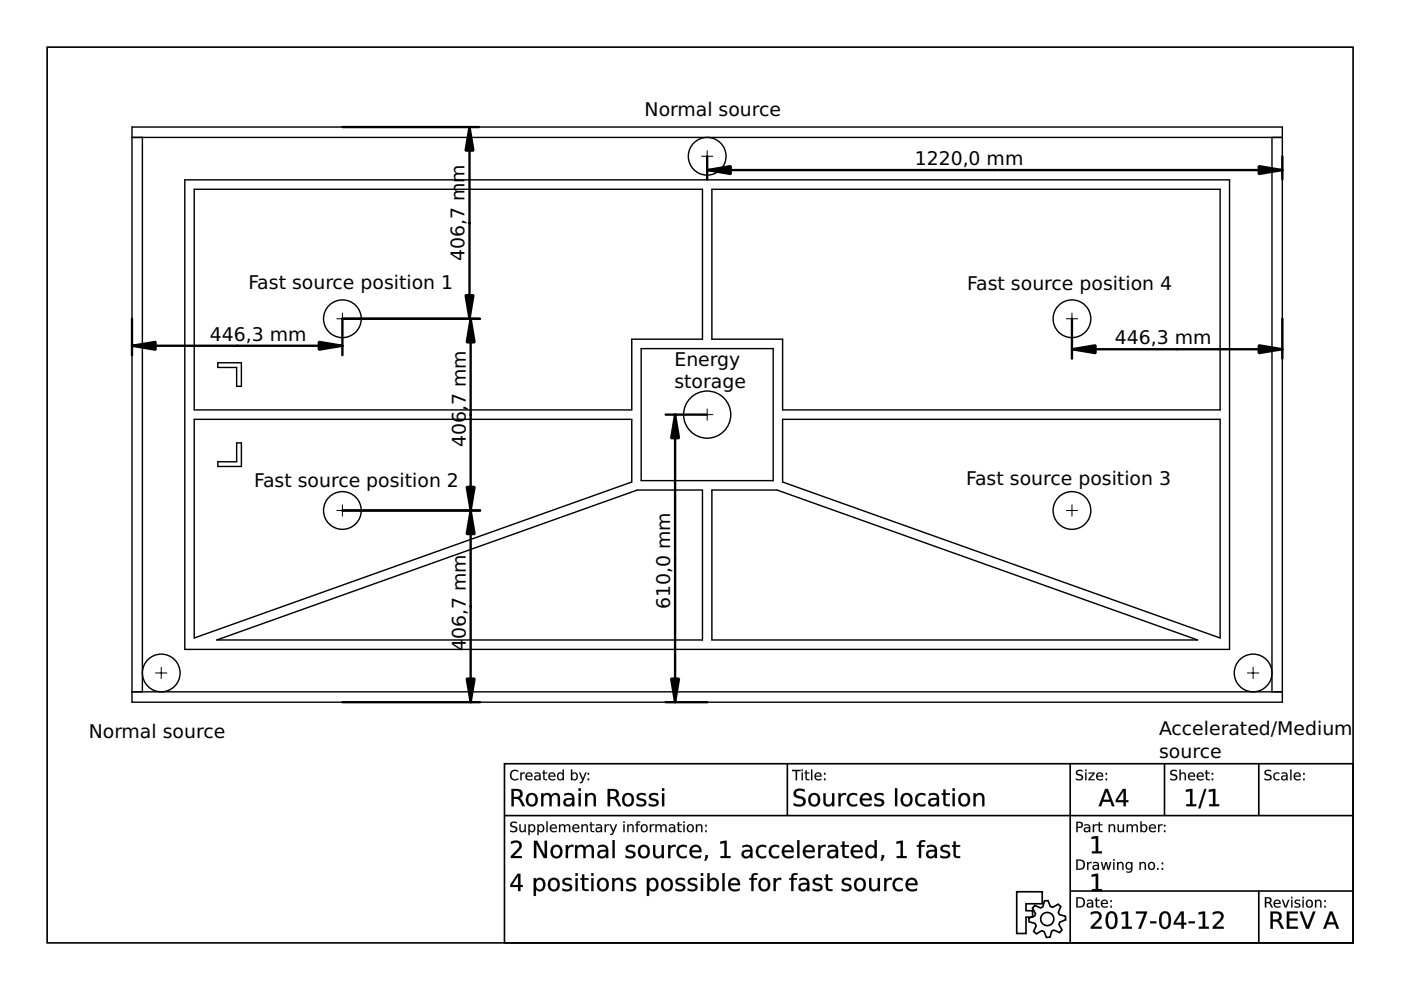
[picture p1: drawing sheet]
<svg xmlns="http://www.w3.org/2000/svg" width="297mm" height="210mm" viewBox="0 0 297 210" stroke-linecap="round" stroke-linejoin="round" font-family="sans-serif">
<defs><g id="words">
<g font-size="4">
<text x="136.7" y="24.7">Normal source</text>
<text x="193.9" y="35">1220,0 mm</text>
<text x="98.5" y="55.3" transform="rotate(-90 98.5 55.3)">406,7 mm</text>
<text x="52.7" y="61.2">Fast source position 1</text>
<text x="205.1" y="61.4">Fast source position 4</text>
<text x="44.5" y="72.3">446,3 mm</text>
<text x="143" y="77.5">Energy</text>
<text x="236.4" y="73">446,3 mm</text>
<text x="143" y="82.3">storage</text>
<text x="98.7" y="85.9" transform="rotate(-90 98.7 85.9)">7 mm</text>
<text x="98.7" y="94.7" transform="rotate(-90 98.7 94.7)">406,</text>
<text x="53.9" y="103.3">Fast source position 2</text>
<text x="204.8" y="102.8">Fast source position 3</text>
<text x="142.1" y="129.1" transform="rotate(-90 142.1 129.1)">610,0 mm</text>
<text x="98.7" y="135.6" transform="rotate(-90 98.7 135.6)">06,7 mm</text>
<text x="98.7" y="138.1" transform="rotate(-90 98.7 138.1)">4</text>
<text x="245.7" y="155.9">Accelerated/Medium</text>
<text x="18.8" y="156.4">Normal source</text>
<text x="245.7" y="160.7">source</text>
</g>
</g></defs>
<g fill="none" stroke="#000" stroke-width=".35">
<path d="M10 10h276.9v189.9h-276.9zM107 161.9h179.9v38h-179.9zM107 172.9h179.9M166.9 161.9v11M226.9 161.9v38M246.9 161.9v11M266.9 161.9v11M215.6 189.1h5.4v2.5h-3.5v1.5h1.4v1.4h-1.4v3.4h-1.9zM219.4 192l1.2 .5 .5-.2 .3-1.3h.8l.5 1.2 .5 .2 1.1-.7 .6 .5-.5 1.2 .2 .5 1.3 .4v.7l-1.2 .5-.2 .5 .7 1.2-.5 .5-1.2-.5-.5 .2-.4 1.3-.7 .1-.5-1.3-.5-.2-1.2 .7-.5-.5 .5-1.2-.2-.5-1.3-.4-.1-.7 1.3-.5 .1-.5-.6-1.2zM226.9 188.9h60M266.9 188.9v11"/>
<circle cx="222" cy="194.9" r="1.4"/>
</g>
<g fill="#000">
<path d="M231.4 177.5l1.4-.2v3.2h.8v.4h-2.1v-.4h.8v-2.8l-.9 .2zM231.4 185.5l1.4-.2v3.2h.8v.4h-2.1v-.4h.8v-2.8l-.9 .2z"/>
<path d="M108.4 174.4l.8-.2 .4 .1v.3a.66 .66 0 0 0-1.1 .3v.1a1.17 1.17 0 0 1 1.2 .8 .99 .99 0 0 1-1.5 .5v-.3a.78 .78 0 0 0 1.2-.2l-.1-.2a1.06 1.06 0 0 1-1.1-1zM110.1 174.8h.3v1a.42 .42 0 0 0 .4 .4 .42 .42 0 0 0 .4-.5v-.9h.3v1.6h-.3v-.2a.59 .59 0 0 1-.7 .2 .59 .59 0 0 1-.4-.6zM112 174.8h.3v.2a.72 .72 0 0 1 1-.1 .72 .72 0 0 1 .2 .9 .64 .64 0 0 1-.5 .6 .64 .64 0 0 1-.7-.2v.8h-.3zM112.4 175.1a.58 .58 0 0 0-.1 .8 .58 .58 0 0 0 .8 .2 .58 .58 0 0 0 .1-.8 .58 .58 0 0 0-.8-.2zM113.9 174.8h.3v.2a.72 .72 0 0 1 1-.1 .72 .72 0 0 1 .2 .9 .64 .64 0 0 1-.5 .6 .64 .64 0 0 1-.7-.2v.8h-.3zM114.3 175.1a.58 .58 0 0 0-.1 .8 .58 .58 0 0 0 .8 .2 .58 .58 0 0 0 .1-.8 .58 .58 0 0 0-.8-.2zM115.8 174.1h.3v2.3h-.3zM116.8 175a.76 .76 0 0 1 .9-.2 .76 .76 0 0 1 .4 .9h-1.3a.7 .7 0 0 0 1.2 .4v.2a.93 .93 0 0 1-1.2-.1 .93 .93 0 0 1 0-1.2zM117 175.1l-.1 .4h.9l-.3-.5zM118.5 174.8h.3v.2a.56 .56 0 0 1 .5-.3 .56 .56 0 0 1 .5 .4 .58 .58 0 0 1 .7-.3 .58 .58 0 0 1 .4 .6v1h-.3v-1a.41 .41 0 0 0-.4-.4 .41 .41 0 0 0-.4 .5v.9h-.2v-1a.41 .41 0 0 0-.5-.4 .41 .41 0 0 0-.3 .5v.9h-.3zM121.5 175a.76 .76 0 0 1 1-.2 .76 .76 0 0 1 .3 .9h-1.2a.7 .7 0 0 0 1.2 .4v.2a.93 .93 0 0 1-1.2-.1 .93 .93 0 0 1-.1-1.2zM121.8 175.1l-.2 .4h1l-.3-.5zM123.3 174.8h.3v.2a.59 .59 0 0 1 .7-.2 .59 .59 0 0 1 .4 .6v1h-.3v-1a.42 .42 0 0 0-.5-.4 .42 .42 0 0 0-.3 .5v.9h-.3zM125.2 174.3h.3v.5h.5v.2h-.5v1l.5 .2v.2h-.6l-.2-.2v-1.2h-.2v-.2h.2zM126.7 175.7l-.1 .1a.44 .44 0 0 0 .5 .4 .44 .44 0 0 0 .3-.6zM126.4 174.9a.79 .79 0 0 1 1.2 .6v.9h-.2v-.2a.58 .58 0 0 1-.8 .3 .58 .58 0 0 1-.3-.7 .58 .58 0 0 1 .7-.4h.4a.58 .58 0 0 0-.4-.5 .58 .58 0 0 0-.6 .2zM128.2 174.8h.3v.2l.2-.2h.5v.2a.48 .48 0 0 0-.6 .1 .48 .48 0 0 0-.1 .5v.8h-.3zM129.2 174.8h.3l.5 1.3 .6-1.3h.2l-.8 1.9-.2 .3h-.4v-.2h.3l.2-.4zM132.2 174.8h.2v1.6h-.2zM132.2 174.1h.2v.4h-.2zM133 174.8h.3v.2a.59 .59 0 0 1 .7-.2 .59 .59 0 0 1 .4 .6v1h-.3v-1a.42 .42 0 0 0-.5-.4 .42 .42 0 0 0-.3 .5v.9h-.3zM135.1 174.3l.6-.2v.3l-.5 .1v.3h.5v.2h-.5v1.4h-.3v-1.4h-.2v-.2h.2zM136.2 175.1a.58 .58 0 0 0 0 .8 .58 .58 0 0 0 .7 .2 .58 .58 0 0 0 .1-.8 .58 .58 0 0 0-.8-.2zM135.8 175.6a.83 .83 0 0 1 1.6 0 .83 .83 0 0 1-1.6 0zM137.8 174.8h.2v.2l.3-.2h.4v.2a.48 .48 0 0 0-.5 .1 .48 .48 0 0 0-.2 .5v.8h-.2zM138.9 174.8h.3v.2a.56 .56 0 0 1 .5-.3 .56 .56 0 0 1 .5 .4 .58 .58 0 0 1 .7-.3 .58 .58 0 0 1 .4 .6v1h-.2v-1a.41 .41 0 0 0-.5-.4 .41 .41 0 0 0-.3 .5v.9h-.3v-1a.41 .41 0 0 0-.4-.4 .41 .41 0 0 0-.4 .5v.9h-.3zM142.2 175.7l-.1 .1a.44 .44 0 0 0 .5 .4 .44 .44 0 0 0 .3-.6zM141.9 174.9a.79 .79 0 0 1 1.3 .6v.9h-.3v-.2a.58 .58 0 0 1-.7 .3 .58 .58 0 0 1-.4-.7 .58 .58 0 0 1 .7-.4h.4a.58 .58 0 0 0-.4-.5 .58 .58 0 0 0-.6 .2zM143.7 174.3h.3v.5h.5v.2h-.5v1l.5 .2v.2h-.6l-.1-.2-.1-1.2h-.2v-.2h.2zM144.9 174.8h.3v1.6h-.3zM144.9 174.1h.3v.4h-.3zM146 175.1a.58 .58 0 0 0-.1 .8 .58 .58 0 0 0 .8 .2 .58 .58 0 0 0 .1-.8 .58 .58 0 0 0-.8-.2zM145.5 175.6a.85 .85 0 0 1 1.7 0 .85 .85 0 0 1-1.7 0zM147.6 174.8h.2v.2a.59 .59 0 0 1 .7-.2 .59 .59 0 0 1 .4 .6v1h-.2v-1a.42 .42 0 0 0-.5-.4 .42 .42 0 0 0-.4 .5v.9h-.2zM149.5 176.1h.3v.3h-.3zM149.5 174.9h.3v.3h-.3z"/>
<path d="M108.3 174.4l.4-.2a.56 .56 0 0 1 .9 .4 .65 .65 0 0 0-1.1 .3l.5 .3a.69 .69 0 0 1 .7 .8 .69 .69 0 0 1-1 .5l-.6-.2v-.3a.83 .83 0 0 0 1.3-.2l-.1-.2-.3-.1a.65 .65 0 0 1-.8-.4 .65 .65 0 0 1 .1-.7zM108.4 174.4a.58 .58 0 0 0-.2 .6 .58 .58 0 0 0 .6 .4 .46 .46 0 0 1 .6 .5 .46 .46 0 0 1-.7 .3l-.5-.2v.3a.93 .93 0 0 0 1.5-.6l-.3-.4-.9-.3a.46 .46 0 0 1 .1-.6 .46 .46 0 0 1 .6 .1l.4 .1v-.3l-.7-.1zM110.1 174.8h.3v1a.41 .41 0 0 0 .4 .4 .41 .41 0 0 0 .4-.5v-.9h.3v1.6h-.3v-.2a.6 .6 0 0 1-.7 .2 .6 .6 0 0 1-.4-.6zM110.1 174.8v1a.58 .58 0 0 0 .4 .6 .58 .58 0 0 0 .7-.3v.3h.3v-1.6h-.3v.9a.44 .44 0 0 1-.4 .6 .44 .44 0 0 1-.4-.5v-1zM112 174.8h.3v.2a.62 .62 0 0 1 .6-.3 .62 .62 0 0 1 .5 .5 .79 .79 0 0 1 0 1 .79 .79 0 0 1-1 .1l-.1-.1v.9h-.3zM112 174.8v2.2h.3v-.9a.7 .7 0 0 0 .9 .2 .7 .7 0 0 0 .3-.9 .63 .63 0 0 0-.5-.6 .63 .63 0 0 0-.7 .3v-.3zM112.4 175.1a.56 .56 0 0 0-.1 .8 .56 .56 0 0 0 .8 .2 .56 .56 0 0 0 .1-.8 .56 .56 0 0 0-.8-.2zM112.4 175.1a.61 .61 0 0 1 .9 .3 .61 .61 0 0 1-.3 .8 .64 .64 0 0 1-.7-.3 .64 .64 0 0 1 .1-.8zM113.9 174.8h.3v.2a.62 .62 0 0 1 .6-.3 .62 .62 0 0 1 .5 .5 .79 .79 0 0 1 0 1 .79 .79 0 0 1-1 .1l-.1-.1v.9h-.3zM113.9 174.8v2.2h.3v-.9a.7 .7 0 0 0 1 .2 .7 .7 0 0 0 .2-.9 .63 .63 0 0 0-.5-.6 .63 .63 0 0 0-.7 .3v-.3zM114.3 175.1a.56 .56 0 0 0-.1 .8 .56 .56 0 0 0 .8 .2 .56 .56 0 0 0 .1-.8 .56 .56 0 0 0-.8-.2zM114.3 175.1a.61 .61 0 0 1 .9 .3 .61 .61 0 0 1-.3 .8 .64 .64 0 0 1-.7-.3 .64 .64 0 0 1 .1-.8zM115.8 174.1h.3v2.3h-.3zM115.8 174.1v2.3h.3v-2.3zM116.8 175a.77 .77 0 0 1 .9-.2 .77 .77 0 0 1 .4 .9h-1.2a.69 .69 0 0 0 .4 .5 .69 .69 0 0 0 .7-.1 .54 .54 0 0 1-.8 .4 .91 .91 0 0 1-.4-1.5zM116.8 175a.91 .91 0 0 0 0 1.2 .91 .91 0 0 0 1.2 .1v-.2a.71 .71 0 0 1-.7 .1 .71 .71 0 0 1-.5-.5h1.3a.74 .74 0 0 0-.4-.9 .74 .74 0 0 0-.9 .2zM117 175.1l-.1 .4h.9l-.3-.5zM117 175.1a.47 .47 0 0 1 .5-.1 .47 .47 0 0 1 .3 .5h-1zM118.5 174.8h.3v.2a.56 .56 0 0 1 .5-.3 .56 .56 0 0 1 .5 .4 .59 .59 0 0 1 .7-.3 .59 .59 0 0 1 .4 .6v1h-.3v-1a.39 .39 0 0 0-.4-.4 .39 .39 0 0 0-.3 .5v.9h-.3v-1a.39 .39 0 0 0-.5-.4 .39 .39 0 0 0-.3 .5v.9h-.3zM118.5 174.8v1.6h.3v-.9a.42 .42 0 0 1 .3-.5 .42 .42 0 0 1 .5 .4v1h.2v-.9a.42 .42 0 0 1 .4-.5 .42 .42 0 0 1 .5 .4l-.1 1h.3v-1a.57 .57 0 0 0-.4-.6 .57 .57 0 0 0-.7 .3 .55 .55 0 0 0-.5-.3 .55 .55 0 0 0-.5 .3v-.3zM121.5 175a.77 .77 0 0 1 1-.2 .77 .77 0 0 1 .3 .9h-1.2a.69 .69 0 0 0 .5 .5 .69 .69 0 0 0 .7-.1 .54 .54 0 0 1-.9 .4 .91 .91 0 0 1-.4-1.5zM121.6 175a.91 .91 0 0 0 0 1.2 .91 .91 0 0 0 1.2 .1v-.2a.71 .71 0 0 1-.7 .1 .71 .71 0 0 1-.5-.5h1.2a.74 .74 0 0 0-.3-.9 .74 .74 0 0 0-.9 .2zM121.8 175.1l-.2 .4h1l-.3-.5zM121.8 175.1a.47 .47 0 0 1 .5-.1 .47 .47 0 0 1 .3 .5h-1zM123.3 174.8h.3v.2a.6 .6 0 0 1 .7-.2 .6 .6 0 0 1 .4 .6v1h-.3v-1a.41 .41 0 0 0-.5-.4 .41 .41 0 0 0-.3 .5v.9h-.3zM123.3 174.8v1.6h.3l-.1-.9a.44 .44 0 0 1 .4-.5 .44 .44 0 0 1 .5 .4v1h.3l-.1-1a.58 .58 0 0 0-.4-.6 .58 .58 0 0 0-.7 .3l.1-.3zM125.2 174.3h.3v.5h.5v.2h-.5v1l.5 .2v.2a.61 .61 0 0 1-.8-.5v-.9h-.2v-.2h.2zM125.2 174.3v.5h-.2v.2h.2l.1 1.2 .1 .2h.6v-.2h-.5l-.1-.3v-.9h.6v-.2h-.6l.1-.5zM126.7 175.7l-.1 .1a.42 .42 0 0 0 .5 .4 .42 .42 0 0 0 .3-.6zM126.7 175.7l.7-.1a.46 .46 0 0 1-.3 .6 .46 .46 0 0 1-.6-.3zM126.4 174.8a.81 .81 0 0 1 1.3 .7v.9h-.3v-.2a.59 .59 0 0 1-.8 .3 .59 .59 0 0 1-.3-.7 .59 .59 0 0 1 .7-.4h.4a.58 .58 0 0 0-.4-.5 .58 .58 0 0 0-.6 .2zM126.4 174.9v.2a.62 .62 0 0 1 1 .3 .74 .74 0 0 0-.8 0 .74 .74 0 0 0-.3 .8 .62 .62 0 0 0 1.1-.1v.3h.2a1.81 1.81 0 0 0-.1-1.5l-.6-.1zM128.2 174.8h.3v.2l.2-.2 .5-.1-.1 .3a.47 .47 0 0 0-.4 .1 .47 .47 0 0 0-.2 .5v.8h-.3zM128.2 174.8v1.6h.3l-.1-.8a.48 .48 0 0 1 .2-.5 .48 .48 0 0 1 .6-.1v-.2h-.5l-.3 .3 .1-.3zM129.2 174.8h.3l.5 1.3 .5-1.3h.4l-.8 1.8a.55 .55 0 0 1-.7 .4v-.2h.3l.2-.4zM129.2 174.8l.7 1.6-.2 .4h-.3v.2h.4l.2-.2 .8-2h-.2l-.6 1.3-.5-1.3zM132.1 174.8h.3v1.6h-.3zM132.2 174.8v1.6h.2v-1.6zM132.1 174.1h.3v.4h-.3zM132.2 174.1v.4h.2v-.4zM133 174.8h.3v.2a.6 .6 0 0 1 .7-.2 .6 .6 0 0 1 .4 .6v1h-.3v-1a.41 .41 0 0 0-.5-.4 .41 .41 0 0 0-.3 .5v.9h-.3zM133 174.8v1.6h.3l-.1-.9a.44 .44 0 0 1 .4-.5 .44 .44 0 0 1 .5 .4v1h.3l-.1-1a.58 .58 0 0 0-.4-.6 .58 .58 0 0 0-.7 .3l.1-.3zM135.1 174.3l.6-.2v.3l-.5 .1v.3h.5v.2h-.5v1.4h-.3v-1.4h-.2v-.2h.2zM135.1 174.3l-.1 .5h-.3v.2h.3l-.1 1.4h.3v-1.4h.5v-.2h-.5v-.3l.5-.1v-.3zM136.3 175.2a.56 .56 0 0 0-.1 .7 .56 .56 0 0 0 .7 .2 .56 .56 0 0 0 .1-.8 .56 .56 0 0 0-.7-.1zM136.2 175.1a.61 .61 0 0 1 .9 .3 .61 .61 0 0 1-.3 .8 .63 .63 0 0 1-.7-.3 .63 .63 0 0 1 .1-.8zM135.7 175.6a.85 .85 0 0 1 1.7 0 .85 .85 0 0 1-1.7 0zM135.8 175.6a.81 .81 0 0 0 1.6 0 .81 .81 0 0 0-1.6 0zM137.8 174.8h.3v.2l.2-.2 .5-.1-.1 .3a.47 .47 0 0 0-.5 .1 .47 .47 0 0 0-.1 .5v.8h-.3zM137.8 174.8v1.6h.2v-.8a.48 .48 0 0 1 .2-.5 .48 .48 0 0 1 .5-.1v-.2h-.4l-.3 .3v-.3zM138.9 174.8h.3v.2a.56 .56 0 0 1 .6-.3 .56 .56 0 0 1 .5 .4h-.1a.59 .59 0 0 1 .8-.3 .59 .59 0 0 1 .4 .6v1h-.3v-1a.39 .39 0 0 0-.5-.4 .39 .39 0 0 0-.3 .5v.9h-.3v-1a.39 .39 0 0 0-.4-.4 .39 .39 0 0 0-.4 .5v.9h-.3zM138.9 174.8v1.6h.3v-.9a.42 .42 0 0 1 .4-.5 .42 .42 0 0 1 .4 .4v1h.3v-.9a.42 .42 0 0 1 .3-.5 .42 .42 0 0 1 .5 .4v1h.2v-1a.57 .57 0 0 0-.4-.6 .57 .57 0 0 0-.7 .3 .55 .55 0 0 0-.5-.3 .55 .55 0 0 0-.5 .3v-.3zM142.2 175.7l-.1 .1a.42 .42 0 0 0 .5 .4 .42 .42 0 0 0 .3-.6zM142.2 175.7l.7-.1a.46 .46 0 0 1-.3 .6 .46 .46 0 0 1-.6-.3zM141.9 174.8a.81 .81 0 0 1 1.3 .7v.9h-.3v-.2a.59 .59 0 0 1-.8 .3 .59 .59 0 0 1-.3-.7 .59 .59 0 0 1 .7-.4h.4a.58 .58 0 0 0-.4-.5 .58 .58 0 0 0-.6 .2zM141.9 174.9v.2a.62 .62 0 0 1 1 .3 .74 .74 0 0 0-.8 0 .74 .74 0 0 0-.3 .8 .62 .62 0 0 0 1.1-.1v.3h.2a1.81 1.81 0 0 0-.1-1.5l-.5-.1zM143.7 174.3h.3v.5h.6v.2h-.6v1l.6 .2v.2a.61 .61 0 0 1-.9-.5v-.9h-.2v-.2h.2zM143.7 174.3v.5h-.2v.2h.2l.1 1.2 .1 .2h.6v-.2h-.5v-.3v-.9h.5v-.2h-.5v-.5zM144.9 174.8h.3v1.6h-.3zM144.9 174.8v1.6h.3v-1.6zM144.9 174.1h.3v.4h-.3zM144.9 174.1v.4h.3v-.4zM146 175.2a.56 .56 0 0 0-.1 .7 .56 .56 0 0 0 .8 .2 .56 .56 0 0 0 .1-.8 .56 .56 0 0 0-.8-.1zM146 175.1a.61 .61 0 0 1 .9 .3 .61 .61 0 0 1-.3 .8 .63 .63 0 0 1-.7-.3 .63 .63 0 0 1 .1-.8zM145.5 175.6a.85 .85 0 0 1 1.7 0 .85 .85 0 0 1-1.7 0zM145.5 175.6a.85 .85 0 0 0 1.7 0 .85 .85 0 0 0-1.7 0zM147.5 174.8h.3v.2a.6 .6 0 0 1 .7-.2 .6 .6 0 0 1 .4 .6v1h-.3v-1a.41 .41 0 0 0-.4-.4 .41 .41 0 0 0-.4 .5v.9h-.3zM147.6 174.8v1.6h.2v-.9a.44 .44 0 0 1 .4-.5 .44 .44 0 0 1 .5 .4v1h.2v-1a.58 .58 0 0 0-.4-.6 .58 .58 0 0 0-.7 .3v-.3zM149.5 176h.4v.4h-.4zM149.5 176.1v.3h.3v-.3zM149.5 174.9h.4v.4h-.4zM149.5 174.9v.3h.3v-.3z"/>
<path d="M108.4 163.5l.5-.3h.5l.5 .2v.3a.86 .86 0 0 0-1.2 0 .86 .86 0 0 0 0 1.2 .86 .86 0 0 0 1.2 .1v.3a1.15 1.15 0 0 1-1.6-.2 1.15 1.15 0 0 1 .1-1.6zM110.3 163.8h.3v.2l.2-.2h.5v.2a.48 .48 0 0 0-.5 .1 .48 .48 0 0 0-.2 .5v.8h-.3zM111.6 164a.76 .76 0 0 1 .9-.2 .76 .76 0 0 1 .4 .9h-1.2a.7 .7 0 0 0 1.1 .4v.2a.93 .93 0 0 1-1.2-.1 .93 .93 0 0 1 0-1.2zM111.8 164.1l-.1 .4h.9l-.2-.5zM113.6 164.7l-.1 .1a.44 .44 0 0 0 .6 .5 .44 .44 0 0 0 .3-.7zM113.4 163.9a.79 .79 0 0 1 1.2 .6v.9h-.2v-.2a.58 .58 0 0 1-.8 .3 .58 .58 0 0 1-.3-.7 .58 .58 0 0 1 .7-.4h.4a.58 .58 0 0 0-.4-.5 .58 .58 0 0 0-.6 .2zM115.2 163.3h.3v.5h.5v.2h-.5v1.1l.5 .1v.2h-.6l-.2-.2v-1.2h-.2v-.2h.2zM116.5 164a.76 .76 0 0 1 .9-.2 .76 .76 0 0 1 .4 .9h-1.3a.7 .7 0 0 0 1.2 .4v.2a.93 .93 0 0 1-1.2-.1 .93 .93 0 0 1 0-1.2zM116.7 164.1l-.2 .4h1l-.3-.5zM118.3 164l.5-.3 .5 .3v-.8h.3v2.2h-.3v-.2a.72 .72 0 0 1-1 .1 .72 .72 0 0 1-.2-.9zM118.5 164.1a.58 .58 0 0 0-.1 .8 .58 .58 0 0 0 .8 .2 .58 .58 0 0 0 .1-.8 .58 .58 0 0 0-.8-.2zM121.4 164.1a.58 .58 0 0 0 0 .8 .58 .58 0 0 0 .7 .2 .58 .58 0 0 0 .1-.8 .58 .58 0 0 0-.8-.2zM121.1 163.2h.2v.8a.72 .72 0 0 1 1-.1 .72 .72 0 0 1 .2 1 .64 .64 0 0 1-.5 .5 .64 .64 0 0 1-.7-.2v.2h-.2zM122.8 163.8h.3l.5 1.3 .5-1.3h.3l-.8 2-.3 .2-.4 .1v-.3h.3l.2-.4zM124.6 165.1h.3v.3h-.3zM124.6 163.9h.3v.3h-.3z"/>
<path d="M108.4 163.5a1.2 1.2 0 0 1 1.5-.1v.4a.84 .84 0 0 0-1.2-.1 .84 .84 0 0 0 0 1.2 .84 .84 0 0 0 1.2 0v.1a.64 .64 0 0 1-1 .5 1.22 1.22 0 0 1-.5-2zM108.4 163.5a1.13 1.13 0 0 0-.1 1.6 1.13 1.13 0 0 0 1.6 .1v-.2a.86 .86 0 0 1-1.2-.1 .86 .86 0 0 1 0-1.2 .86 .86 0 0 1 1.2 0v-.3a1.25 1.25 0 0 0-1.5 .1zM110.3 163.8h.3v.2l.2-.2h.5v.3a.47 .47 0 0 0-.5 0 .47 .47 0 0 0-.2 .5v.8h-.3zM110.3 163.8v1.6h.3v-.8a.48 .48 0 0 1 .2-.5 .48 .48 0 0 1 .5-.1v-.2h-.5l-.2 .3v-.3zM111.6 164a.77 .77 0 0 1 .9-.2 .77 .77 0 0 1 .4 .9h-1.2a.69 .69 0 0 0 .4 .5 .69 .69 0 0 0 .8-.1 .54 .54 0 0 1-.9 .4 .91 .91 0 0 1-.4-1.5zM111.6 164a.91 .91 0 0 0 0 1.2 .91 .91 0 0 0 1.2 .1v-.2a.71 .71 0 0 1-.7 .2 .71 .71 0 0 1-.4-.6h1.2a.74 .74 0 0 0-.4-.9 .74 .74 0 0 0-.9 .2zM111.8 164.1l-.1 .4h.9l-.2-.5zM111.8 164.1a.47 .47 0 0 1 .6-.1 .47 .47 0 0 1 .2 .5h-.9zM113.6 164.7v.1a.42 .42 0 0 0 .5 .4 .42 .42 0 0 0 .2-.6zM113.6 164.7l.8-.1a.46 .46 0 0 1-.3 .6 .46 .46 0 0 1-.6-.3zM113.3 163.9l.1-.1a.81 .81 0 0 1 1.2 .7v.9h-.3l.1-.2a.59 .59 0 0 1-.8 .3 .59 .59 0 0 1-.3-.7 .59 .59 0 0 1 .7-.4h.4a.58 .58 0 0 0-.5-.4 .58 .58 0 0 0-.6 .1zM113.4 163.9v.2a.62 .62 0 0 1 1 .3 .74 .74 0 0 0-.8 .1 .74 .74 0 0 0-.3 .7 .62 .62 0 0 0 1.1-.1v.3h.2a1.81 1.81 0 0 0-.2-1.5l-.5-.1zM115.2 163.3h.3v.5h.5v.2h-.5v1l.5 .2v.2a.61 .61 0 0 1-.8-.5v-.9h-.2v-.2h.2zM115.2 163.3v.5h-.2v.2h.2v1.2l.2 .2h.6v-.2h-.5l-.1-.3v-.9h.6v-.2h-.6l.1-.5zM116.4 164a.77 .77 0 0 1 1-.2 .77 .77 0 0 1 .4 .9h-1.3a.69 .69 0 0 0 .5 .5 .69 .69 0 0 0 .7-.1 .54 .54 0 0 1-.9 .4 .91 .91 0 0 1-.4-1.5zM116.5 164a.91 .91 0 0 0 0 1.2 .91 .91 0 0 0 1.2 .1v-.2a.71 .71 0 0 1-.7 .2 .71 .71 0 0 1-.5-.6h1.2a.74 .74 0 0 0-.3-.9 .74 .74 0 0 0-.9 .2zM116.7 164.1l-.2 .4h1l-.3-.5zM116.7 164.1a.47 .47 0 0 1 .5-.1 .47 .47 0 0 1 .3 .5h-1zM118.3 164a.61 .61 0 0 1 1 0v-.9h.3v2.3h-.3v-.2a.62 .62 0 0 1-.6 .3 .62 .62 0 0 1-.5-.4l-.1-.7zM118.3 164a.83 .83 0 0 0-.2 1 .83 .83 0 0 0 1 .4l.2-.3v.3h.3v-2.2h-.3v.9a.6 .6 0 0 0-1-.1zM118.5 164.2a.56 .56 0 0 0-.1 .7 .56 .56 0 0 0 .7 .2 .56 .56 0 0 0 .1-.8 .56 .56 0 0 0-.7-.1zM118.5 164.1a.61 .61 0 0 1 .8 .3 .61 .61 0 0 1-.3 .8 .64 .64 0 0 1-.6-.3 .64 .64 0 0 1 .1-.8zM121.5 164.2a.56 .56 0 0 0-.1 .7 .56 .56 0 0 0 .7 .2 .56 .56 0 0 0 .1-.8 .56 .56 0 0 0-.7-.1zM121.4 164.1a.61 .61 0 0 1 .9 .3 .61 .61 0 0 1-.3 .8 .64 .64 0 0 1-.7-.3 .64 .64 0 0 1 .1-.8zM121 163.1h.3v.9a.62 .62 0 0 1 .6-.3 .62 .62 0 0 1 .5 .5 .79 .79 0 0 1 0 1 .79 .79 0 0 1-1 .1l-.1-.1v.2h-.3zM121.1 163.2v2.2h.2v-.3a.7 .7 0 0 0 1 .2 .7 .7 0 0 0 .2-.9 .63 .63 0 0 0-.5-.6 .63 .63 0 0 0-.7 .3v-.9zM122.7 163.8h.4l.5 1.3 .5-1.3h.3l-.8 1.8a.55 .55 0 0 1-.7 .5v-.3h.3l.2-.4zM122.8 163.8l.7 1.6-.2 .4h-.4v.3l.4-.1 .2-.2 .9-2h-.3l-.5 1.3-.5-1.3zM124.6 165h.3v.4h-.3zM124.6 165.1v.3h.3v-.3zM124.6 163.9h.3v.4h-.3zM124.6 163.9v.3h.3v-.3z"/>
<path d="M108.4 167.3h1.2a1.02 1.02 0 0 1 1.2 .7 1.02 1.02 0 0 1-.6 1.2l.4 .4 .7 1.3h-.5l-.7-1.3-.6-.2h-.6v1.5h-.5zM108.9 167.7v1.3h.7a.65 .65 0 0 0 .7-.7 .65 .65 0 0 0-.7-.6zM112.2 168.8a1.06 1.06 0 0 0-.2 1.2 1.06 1.06 0 0 0 1 .6 1.15 1.15 0 0 0 .5-1.1 1.15 1.15 0 0 0-.7-1zM111.8 168.5a1.35 1.35 0 0 1 1.8-.1 1.35 1.35 0 0 1 .3 1.8 1.29 1.29 0 0 1-1.6 .7 1.29 1.29 0 0 1-.8-1.7zM114.7 168.2h.5v.4a.94 .94 0 0 1 .9-.5 .94 .94 0 0 1 .8 .6 .97 .97 0 0 1 1.2-.5 .97 .97 0 0 1 .6 1.1v1.6h-.4v-1.6a.68 .68 0 0 0-.7-.8 .68 .68 0 0 0-.6 .9v1.5h-.5v-1.6a.68 .68 0 0 0-.7-.8 .68 .68 0 0 0-.6 .9v1.5h-.5zM120 169.8a.67 .67 0 0 0 .5 .9 .67 .67 0 0 0 .8-.8v-.3h-1zM119.7 168.3h.1a1.28 1.28 0 0 1 2 1.1v1.5h-.5v-.4a.96 .96 0 0 1-1.2 .5 .96 .96 0 0 1-.6-1.2 .96 .96 0 0 1 1.2-.6h.6a.98 .98 0 0 0-1.6-.5zM122.7 168.2h.4v2.7h-.4zM122.7 167.1h.4v.6h-.4zM124.1 168.2h.4v.4a.99 .99 0 0 1 1.2-.4 .99 .99 0 0 1 .6 1.1v1.6h-.4v-1.6a.71 .71 0 0 0-.8-.8 .71 .71 0 0 0-.6 .9v1.5h-.4zM128.8 167.3h1.2a1.02 1.02 0 0 1 1.2 .7 1.02 1.02 0 0 1-.6 1.2l.4 .4 .7 1.3h-.5l-.7-1.3-.6-.2h-.6v1.5h-.5zM129.3 167.7v1.3h.7a.65 .65 0 0 0 .7-.7 .65 .65 0 0 0-.7-.6zM132.6 168.8a1.06 1.06 0 0 0-.2 1.2 1.06 1.06 0 0 0 1 .6 1.15 1.15 0 0 0 .5-1.1 1.15 1.15 0 0 0-.7-1zM132.2 168.5a1.35 1.35 0 0 1 1.8-.1 1.35 1.35 0 0 1 .3 1.8 1.29 1.29 0 0 1-1.6 .7 1.29 1.29 0 0 1-.8-1.7zM135.3 168.3a2.06 2.06 0 0 1 1.6 0v.4a1.06 1.06 0 0 0-1.5 .2 1.59 1.59 0 0 0 1.3 .6 .83 .83 0 0 1 .2 1.1 .83 .83 0 0 1-1 .4l-.9-.2v-.4l.3 .1a.99 .99 0 0 0 1.3-.3 1.55 1.55 0 0 0-1.3-.7l-.3-.6zM137.9 168.3a2.06 2.06 0 0 1 1.6 0v.4a1.06 1.06 0 0 0-1.5 .2 1.59 1.59 0 0 0 1.3 .6 .83 .83 0 0 1 .2 1.1 .83 .83 0 0 1-1 .4l-.9-.2v-.4l.3 .1a.99 .99 0 0 0 1.3-.3 1.55 1.55 0 0 0-1.3-.7l-.3-.6zM140.4 168.2h.4v2.7h-.4zM140.4 167.1h.4v.6h-.4z"/>
<path d="M108.4 167.3h1.2a1.04 1.04 0 0 1 1.2 .7 1.04 1.04 0 0 1-.6 1.2l.4 .4 .7 1.4h-.6l-.8-1.5-1-.1 .1 1.6h-.6zM108.4 167.3v3.6h.5v-1.5l1.1 .1 .8 1.4h.5l-.7-1.3-.5-.4a.99 .99 0 0 0 .7-1.2 .99 .99 0 0 0-1.2-.7zM108.9 167.7v1.3h.7a.63 .63 0 0 0 .7-.7 .63 .63 0 0 0-.7-.6zM108.9 167.7h.7a.68 .68 0 0 1 .7 .6 .68 .68 0 0 1-.7 .7h-.7zM112.4 168.7a1.14 1.14 0 0 0 .4 1.9 1.08 1.08 0 0 0 .7-1 1.08 1.08 0 0 0-.7-1.1zM112.2 168.8a.82 .82 0 0 1 1-.2 .82 .82 0 0 1 .4 1 .84 .84 0 0 1-.8 1 .84 .84 0 0 1-.9-1zM111.8 168.5a1.37 1.37 0 0 1 1.8-.1 1.37 1.37 0 0 1 .3 1.8 1.31 1.31 0 0 1-1.6 .7 1.31 1.31 0 0 1-.8-1.7zM111.9 168.5a1.41 1.41 0 0 0-.3 1.8 1.41 1.41 0 0 0 1.7 .6 1.4 1.4 0 0 0 .6-1.9 1.4 1.4 0 0 0-1.9-.6zM114.7 168.2h.5v.4a.94 .94 0 0 1 .9-.5 .94 .94 0 0 1 .8 .6 .98 .98 0 0 1 1.2-.6 .98 .98 0 0 1 .7 1.2v1.7h-.5v-1.7a.65 .65 0 0 0-.7-.8 .65 .65 0 0 0-.6 .9v1.6h-.5v-1.7a.65 .65 0 0 0-.7-.8 .65 .65 0 0 0-.6 .9v1.6h-.5zM114.7 168.2v2.7h.5v-1.5a.7 .7 0 0 1 .6-.9 .7 .7 0 0 1 .7 .8v1.6h.5l-.1-1.5a.7 .7 0 0 1 .7-.9 .7 .7 0 0 1 .7 .8v1.6h.4v-1.6a.95 .95 0 0 0-.7-1.1 .95 .95 0 0 0-1.1 .6 .92 .92 0 0 0-.9-.6 .92 .92 0 0 0-.8 .5v-.5zM120 169.8a.65 .65 0 0 0 .6 .9 .65 .65 0 0 0 .7-.8v-.3h-1zM120 169.8l.3-.2 1-.1a.77 .77 0 0 1-.4 1 .77 .77 0 0 1-1-.4zM119.6 168.3l.4-.1a1.24 1.24 0 0 1 1.8 1.2v1.6h-.5v-.5a.97 .97 0 0 1-1.2 .5 .97 .97 0 0 1-.6-1.2 .97 .97 0 0 1 1.2-.6h.6a.96 .96 0 0 0-1.6-.4zM119.7 168.3v.4l.1-.1a.96 .96 0 0 1 1.5 .6h-.6a.94 .94 0 0 0-1.2 .6 .94 .94 0 0 0 .6 1.2 .94 .94 0 0 0 1.2-.5v.4h.5l-.1-1.5a1.3 1.3 0 0 0-2-1.1zM122.7 168.2h.5v2.8h-.5zM122.7 168.2v2.7h.4v-2.7zM122.7 167.1h.5v.6h-.5zM122.7 167.1v.6h.4v-.6zM124 168.2h.5v.4a1 1 0 0 1 1.2-.4 1 1 0 0 1 .7 1.1v1.7h-.5v-1.7a.68 .68 0 0 0-.8-.8 .68 .68 0 0 0-.6 .9v1.6h-.5zM124.1 168.2v2.7h.4v-1.5a.73 .73 0 0 1 .6-.9 .73 .73 0 0 1 .8 .8v1.6h.4v-1.6a.97 .97 0 0 0-.7-1.1 .97 .97 0 0 0-1.1 .5v-.5zM128.8 167.3h1.2a1.04 1.04 0 0 1 1.2 .7 1.04 1.04 0 0 1-.6 1.2l.4 .4 .7 1.4h-.6l-.8-1.5-1-.1 .1 1.6h-.6zM128.8 167.3v3.6h.5v-1.5l1.1 .1 .8 1.4h.5l-.7-1.3-.5-.4a.99 .99 0 0 0 .7-1.2 .99 .99 0 0 0-1.2-.7zM129.3 167.7v1.3h.7a.63 .63 0 0 0 .7-.7 .63 .63 0 0 0-.7-.6zM129.3 167.7h.7a.68 .68 0 0 1 .7 .6 .68 .68 0 0 1-.7 .7h-.7zM132.8 168.7a1.14 1.14 0 0 0 .4 1.9 1.08 1.08 0 0 0 .7-1 1.08 1.08 0 0 0-.7-1.1zM132.6 168.8a.82 .82 0 0 1 1-.2 .82 .82 0 0 1 .4 1 .84 .84 0 0 1-.8 1 .84 .84 0 0 1-.8-1zM132.2 168.5a1.37 1.37 0 0 1 1.8-.1 1.37 1.37 0 0 1 .4 1.8 1.31 1.31 0 0 1-1.7 .7 1.31 1.31 0 0 1-.8-1.7zM132.3 168.5a1.41 1.41 0 0 0-.3 1.8 1.41 1.41 0 0 0 1.7 .6 1.4 1.4 0 0 0 .6-1.9 1.4 1.4 0 0 0-1.9-.6zM135.2 168.3a1.99 1.99 0 0 1 1.7 0v.4a1.05 1.05 0 0 0-1.5 .2l.1 .2 .7 .3a.86 .86 0 0 1 .9 .9 .86 .86 0 0 1-1.2 .7l-1-.2v-.5l.4 .2a.97 .97 0 0 0 1.3-.3l-.2-.3-.6-.2a.78 .78 0 0 1-.8-.5 .78 .78 0 0 1 .2-.9zM135.3 168.4a.79 .79 0 0 0-.2 .9 .79 .79 0 0 0 .8 .4 .49 .49 0 0 1 .7 .5 .49 .49 0 0 1-.7 .4l-.9-.2v.4l.1 .1a1.6 1.6 0 0 0 1.9-.5 .91 .91 0 0 0-1-1v-.1a.47 .47 0 0 1-.6-.4 .47 .47 0 0 1 .7-.4l.8 .2v-.4a2.03 2.03 0 0 0-1.6 .1zM137.8 168.3a1.99 1.99 0 0 1 1.7 0v.4a1.05 1.05 0 0 0-1.5 .2l.1 .2 .7 .3a.86 .86 0 0 1 .9 .9 .86 .86 0 0 1-1.2 .7l-1-.2v-.5l.4 .2a.97 .97 0 0 0 1.3-.3l-.1-.3-.7-.2a.78 .78 0 0 1-.8-.5 .78 .78 0 0 1 .2-.9zM137.9 168.4a.79 .79 0 0 0-.2 .9 .79 .79 0 0 0 .8 .4 .49 .49 0 0 1 .7 .5 .49 .49 0 0 1-.7 .4l-.9-.2v.4l.1 .1a1.6 1.6 0 0 0 1.9-.5 .91 .91 0 0 0-1-1v-.1a.47 .47 0 0 1-.6-.4 .47 .47 0 0 1 .7-.4l.8 .2v-.4a2.03 2.03 0 0 0-1.6 .1zM140.3 168.2h.5v2.8h-.5zM140.4 168.2v2.7h.4v-2.7zM140.3 167.1h.5v.6h-.5zM140.4 167.1v.6h.4v-.6z"/>
<path d="M167.9 163.2h1.9v.3h-.8v1.9h-.3v-1.9h-.8zM170 163.8h.2v1.6h-.2zM170 163.2h.2v.3h-.2zM170.8 163.3h.3v.5h.5v.2h-.5v1.1l.5 .1v.2h-.6l-.2-.2v-1.2h-.2v-.2h.2zM172 163.2h.2v2.2h-.2zM172.9 164a.76 .76 0 0 1 .9-.2 .76 .76 0 0 1 .4 .9h-1.2a.7 .7 0 0 0 1.1 .4v.2a.93 .93 0 0 1-1.2-.1 .93 .93 0 0 1 0-1.2zM173.1 164.1l-.1 .4h.9l-.2-.5zM174.7 165.1h.3v.3h-.3zM174.7 163.9h.3v.3h-.3z"/>
<path d="M167.9 163.2h1.9v.3h-.8v1.9h-.3v-1.9h-.8zM167.9 163.2v.3h.8v1.9h.3v-1.9h.8v-.3zM169.9 163.8h.3v1.6h-.3zM170 163.8v1.6h.2v-1.6zM169.9 163.1h.3v.4h-.3zM170 163.2v.3h.2v-.3zM170.8 163.3h.3v.5h.5v.2h-.5v1l.5 .2v.2a.61 .61 0 0 1-.8-.5v-.9h-.2v-.2h.2zM170.8 163.3v.5h-.2v.2h.2v1.2l.2 .2h.6v-.2h-.5l-.1-.3v-.9h.6v-.2h-.6l.1-.5zM171.9 163.1h.3v2.3h-.3zM172 163.2v2.2h.2v-2.2zM172.9 164a.77 .77 0 0 1 .9-.2 .77 .77 0 0 1 .4 .9h-1.2a.69 .69 0 0 0 .4 .5 .69 .69 0 0 0 .7-.1 .54 .54 0 0 1-.8 .4 .91 .91 0 0 1-.4-1.5zM172.9 164a.91 .91 0 0 0 0 1.2 .91 .91 0 0 0 1.2 .1v-.2a.71 .71 0 0 1-.7 .2 .71 .71 0 0 1-.5-.6h1.3a.74 .74 0 0 0-.4-.9 .74 .74 0 0 0-.9 .2zM173.1 164.1l-.1 .4h.9l-.2-.5zM173.1 164.1a.47 .47 0 0 1 .6-.1 .47 .47 0 0 1 .2 .5h-.9zM174.7 165h.3v.4h-.3zM174.7 165.1v.3h.3v-.3zM174.7 163.9h.3v.4h-.3zM174.7 163.9v.3h.3v-.3z"/>
<path d="M168.6 167.5a2.36 2.36 0 0 1 2-.1v.5l-.2-.1a1.29 1.29 0 0 0-1.6 .2v.4l.2 .3a1.75 1.75 0 0 1 1.8 1.2 1.47 1.47 0 0 1-2.1 1l-.4-.1v-.5a1.51 1.51 0 0 0 2-.2 .78 .78 0 0 0-1-.8 1 1 0 0 1-1-.7 1 1 0 0 1 .3-1.1zM172.1 168.8a1.06 1.06 0 0 0-.3 1.2 1.06 1.06 0 0 0 1.1 .6 1.15 1.15 0 0 0 .5-1.1 1.15 1.15 0 0 0-.8-1zM171.7 168.5a1.35 1.35 0 0 1 1.8-.1 1.35 1.35 0 0 1 .3 1.8 1.29 1.29 0 0 1-1.7 .7 1.29 1.29 0 0 1-.7-1.7zM174.6 168.2h.4v1.6a.71 .71 0 0 0 .8 .8 .71 .71 0 0 0 .6-.9v-1.5h.5v2.7h-.5v-.4a.99 .99 0 0 1-1.2 .4 .99 .99 0 0 1-.6-1.1zM177.8 168.2h.4v.4a1.08 1.08 0 0 1 1.2-.4v.4a.8 .8 0 0 0-.9 .1 .8 .8 0 0 0-.3 .8v1.4h-.4zM179.9 168.5a1.66 1.66 0 0 1 1.8-.2v.4a1.06 1.06 0 0 0-1.4 .2 1.06 1.06 0 0 0 0 1.4 1.06 1.06 0 0 0 1.4 .1v.4a1.47 1.47 0 0 1-1.9-.3 1.47 1.47 0 0 1 .1-2zM182.7 168.5a1.26 1.26 0 0 1 1.5-.3 1.26 1.26 0 0 1 .6 1.5h-2a1.22 1.22 0 0 0 1.9 .7v.4a1.54 1.54 0 0 1-2-.2 1.54 1.54 0 0 1 0-2.1zM183 168.7l-.2 .6h1.6a.78 .78 0 0 0-.5-.8 .78 .78 0 0 0-.9 .2zM185.7 168.3a2.06 2.06 0 0 1 1.6 0v.4a1.06 1.06 0 0 0-1.5 .2 1.59 1.59 0 0 0 1.3 .6 .83 .83 0 0 1 .3 1.1 .83 .83 0 0 1-1.1 .4l-.9-.2v-.4l.3 .1a.99 .99 0 0 0 1.3-.3 1.55 1.55 0 0 0-1.3-.7l-.3-.6zM189.8 167.1h.4v3.8h-.4zM191.6 168.8a1.06 1.06 0 0 0-.2 1.2 1.06 1.06 0 0 0 1 .6 1.15 1.15 0 0 0 .6-1.1 1.15 1.15 0 0 0-.8-1zM191.3 168.5a1.35 1.35 0 0 1 1.8-.1 1.35 1.35 0 0 1 .3 1.8 1.29 1.29 0 0 1-1.7 .7 1.29 1.29 0 0 1-.7-1.7zM194.4 168.5a1.66 1.66 0 0 1 1.8-.2v.4a1.06 1.06 0 0 0-1.4 .2 1.06 1.06 0 0 0 0 1.4 1.06 1.06 0 0 0 1.4 .1v.4a1.47 1.47 0 0 1-1.9-.3 1.47 1.47 0 0 1 .1-2zM197.3 169.8a.67 .67 0 0 0 .6 .9 .67 .67 0 0 0 .7-.8v-.3h-1zM197 168.3h.1a1.28 1.28 0 0 1 2 1.1v1.5h-.5v-.4a.96 .96 0 0 1-1.2 .5 .96 .96 0 0 1-.6-1.2 .96 .96 0 0 1 1.2-.6h.6a.98 .98 0 0 0-1.6-.5zM200 167.4h.5v.8h.9v.3h-.9v1.9l.2 .1 .7 .1v.3h-.8a.68 .68 0 0 1-.6-.9v-1.5h-.3v-.3h.3zM202 168.2h.4v2.7h-.4zM202 167.1h.4v.6h-.4zM203.9 168.8a1.06 1.06 0 0 0-.3 1.2 1.06 1.06 0 0 0 1 .6 1.15 1.15 0 0 0 .6-1.1 1.15 1.15 0 0 0-.8-1zM203.5 168.5a1.35 1.35 0 0 1 1.8-.1 1.35 1.35 0 0 1 .3 1.8 1.29 1.29 0 0 1-1.7 .7 1.29 1.29 0 0 1-.7-1.7zM206.4 168.2h.5v.4a.99 .99 0 0 1 1.1-.4 .99 .99 0 0 1 .7 1.1v1.6h-.5v-1.6a.71 .71 0 0 0-.7-.8 .71 .71 0 0 0-.6 .9v1.5h-.5z"/>
<path d="M168.6 167.5a2.36 2.36 0 0 1 2-.1v.5l-.2-.1a1.27 1.27 0 0 0-1.6 .2 .76 .76 0 0 0 1 .8h-.1a1.11 1.11 0 0 1 1.1 1.3 1.11 1.11 0 0 1-1.4 .9l-1.2-.2 .1-.6a1.49 1.49 0 0 0 2-.1l-.1-.4-.6-.4a1.09 1.09 0 0 1-1.2-.5 1.09 1.09 0 0 1 .2-1.3zM168.6 167.5a.98 .98 0 0 0-.3 1.1 .98 .98 0 0 0 1 .6v.1a.75 .75 0 0 1 1 .7 .75 .75 0 0 1-1.1 .6l-.9-.3v.5l.4 .1a1.69 1.69 0 0 0 2.1-.7 1.21 1.21 0 0 0-1.4-1.4 .62 .62 0 0 1-.7-.7 .62 .62 0 0 1 .9-.5l1 .3v-.5l-.4-.1a2.07 2.07 0 0 0-1.6 .2zM172.2 168.7a1.14 1.14 0 0 0 .4 1.9 1.08 1.08 0 0 0 .8-1 1.08 1.08 0 0 0-.8-1.1zM172 168.8a.82 .82 0 0 1 1.1-.2 .82 .82 0 0 1 .3 1 .84 .84 0 0 1-.8 1 .84 .84 0 0 1-.8-1zM171.7 168.5a1.37 1.37 0 0 1 1.8-.1 1.37 1.37 0 0 1 .3 1.8 1.31 1.31 0 0 1-1.7 .7 1.31 1.31 0 0 1-.7-1.7zM171.7 168.5a1.41 1.41 0 0 0-.2 1.8 1.41 1.41 0 0 0 1.6 .6 1.4 1.4 0 0 0 .7-1.9 1.4 1.4 0 0 0-1.9-.6zM174.6 168.2h.5v1.6a.68 .68 0 0 0 .7 .8 .68 .68 0 0 0 .6-.9v-1.5h.5v2.8h-.5v-.5a1 1 0 0 1-1.2 .5 1 1 0 0 1-.6-1.2zM174.6 168.2v1.6a.97 .97 0 0 0 .7 1.1 .97 .97 0 0 0 1.1-.5v.5h.5v-2.7h-.5v1.5a.73 .73 0 0 1-.6 .9 .73 .73 0 0 1-.8-.8v-1.6zM177.8 168.2h.5l-.1 .4a1 1 0 0 1 1.2-.5v.6a.78 .78 0 0 0-.8 0 .78 .78 0 0 0-.3 .8v1.5h-.5zM177.8 168.2v2.7h.4v-1.4a.8 .8 0 0 1 .3-.8 .8 .8 0 0 1 .9-.1v-.4h-.1a1 1 0 0 0-1.1 .5v-.5zM179.9 168.5a1.65 1.65 0 0 1 1.8-.2v.5a1.03 1.03 0 0 0-1.4 .1 1.03 1.03 0 0 0 0 1.4 1.03 1.03 0 0 0 1.4 .1v.4a1.49 1.49 0 0 1-1.9-.3 1.49 1.49 0 0 1 .1-2zM179.9 168.5a1.45 1.45 0 0 0-.1 2 1.45 1.45 0 0 0 1.9 .3v-.4a1.06 1.06 0 0 1-1.4-.1 1.06 1.06 0 0 1 0-1.5 1.06 1.06 0 0 1 1.4-.1v-.4a1.79 1.79 0 0 0-1.8 .2zM182.6 168.5a1.28 1.28 0 0 1 1.6-.3 1.28 1.28 0 0 1 .6 1.5h-2a1.2 1.2 0 0 0 2 .6v.5a1.57 1.57 0 0 1-2.1-.2 1.57 1.57 0 0 1-.1-2.1zM182.7 168.5a1.52 1.52 0 0 0 0 2.1 1.52 1.52 0 0 0 2 .2v-.4a1.24 1.24 0 0 1-2-.8l2.1 .1a1.24 1.24 0 0 0-.6-1.4 1.24 1.24 0 0 0-1.5 .2zM183.1 168.7l-.3 .6h1.6a.76 .76 0 0 0-.5-.7 .76 .76 0 0 0-.8 .1zM183 168.7a.79 .79 0 0 1 .9-.2 .79 .79 0 0 1 .5 .8h-1.6zM185.6 168.3a1.99 1.99 0 0 1 1.7 0v.4a1.05 1.05 0 0 0-1.4 .2l.1 .2 .6 .3a.86 .86 0 0 1 .9 .9 .86 .86 0 0 1-1.2 .7l-1-.2v-.5l.4 .2a.97 .97 0 0 0 1.3-.3l-.1-.3-.7-.2a.78 .78 0 0 1-.8-.5 .78 .78 0 0 1 .2-.9zM185.7 168.4a.79 .79 0 0 0-.2 .9 .79 .79 0 0 0 .8 .4 .49 .49 0 0 1 .7 .5 .49 .49 0 0 1-.7 .4l-.9-.2v.4l.2 .1a1.6 1.6 0 0 0 1.8-.5 .91 .91 0 0 0-1-1v-.1a.47 .47 0 0 1-.6-.4 .47 .47 0 0 1 .7-.4l.8 .2v-.4a2.03 2.03 0 0 0-1.6 .1zM189.7 167.1h.5v3.9h-.5zM189.8 167.1v3.8h.4v-3.8zM191.8 168.7a1.14 1.14 0 0 0 .4 1.9 1.08 1.08 0 0 0 .8-1 1.08 1.08 0 0 0-.8-1.1zM191.6 168.8a.82 .82 0 0 1 1-.2 .82 .82 0 0 1 .4 1 .84 .84 0 0 1-.8 1 .84 .84 0 0 1-.8-1zM191.3 168.5a1.37 1.37 0 0 1 1.8-.1 1.37 1.37 0 0 1 .3 1.8 1.31 1.31 0 0 1-1.7 .7 1.31 1.31 0 0 1-.7-1.7zM191.3 168.5a1.41 1.41 0 0 0-.2 1.8 1.41 1.41 0 0 0 1.6 .6 1.4 1.4 0 0 0 .7-1.9 1.4 1.4 0 0 0-1.9-.6zM194.4 168.5a1.65 1.65 0 0 1 1.8-.2v.5a1.03 1.03 0 0 0-1.4 .1 1.03 1.03 0 0 0 0 1.4 1.03 1.03 0 0 0 1.4 .1v.4a1.49 1.49 0 0 1-2-.3 1.49 1.49 0 0 1 .2-2zM194.4 168.5a1.45 1.45 0 0 0-.1 2 1.45 1.45 0 0 0 1.9 .3v-.4a1.06 1.06 0 0 1-1.5-.1 1.06 1.06 0 0 1 0-1.5 1.06 1.06 0 0 1 1.5-.1v-.4a1.79 1.79 0 0 0-1.8 .2zM197.3 169.8a.65 .65 0 0 0 .6 .9 .65 .65 0 0 0 .7-.8v-.3h-1zM197.3 169.8l.3-.2 1-.1a.77 .77 0 0 1-.4 1 .77 .77 0 0 1-1-.4zM197 168.3l.3-.1a1.24 1.24 0 0 1 1.8 1.2v1.6h-.5v-.5a.97 .97 0 0 1-1.2 .5 .97 .97 0 0 1-.6-1.2 .97 .97 0 0 1 1.2-.6h.6a.96 .96 0 0 0-1.6-.4zM197 168.3v.4l.1-.1a.96 .96 0 0 1 1.6 .6h-.7a.94 .94 0 0 0-1.1 .6 .94 .94 0 0 0 .5 1.2 .94 .94 0 0 0 1.2-.5v.4h.5v-1.5a1.3 1.3 0 0 0-2.1-1.1zM200 167.4h.5v.8h.9v.4h-.9v1.7l.2 .2h.7v.4a1.02 1.02 0 0 1-1.4-.9v-1.5l-.3 .1v-.4h.3zM200 167.4v.8h-.3v.3h.3l.1 2.1 .3 .2 1 .1v-.3l-.9-.1-.1-.5v-1.5h1v-.3h-1l.1-.8zM202 168.2h.5v2.8h-.5zM202 168.2v2.7h.4v-2.7zM202 167.1h.5v.6h-.5zM202 167.1v.6h.4v-.6zM204 168.7a1.14 1.14 0 0 0 .4 1.9 1.08 1.08 0 0 0 .8-1 1.08 1.08 0 0 0-.8-1.1zM203.8 168.8a.82 .82 0 0 1 1.1-.2 .82 .82 0 0 1 .3 1 .84 .84 0 0 1-.8 1 .84 .84 0 0 1-.8-1zM203.5 168.5a1.37 1.37 0 0 1 1.8-.1 1.37 1.37 0 0 1 .3 1.8 1.31 1.31 0 0 1-1.7 .7 1.31 1.31 0 0 1-.7-1.7zM203.5 168.5a1.41 1.41 0 0 0-.2 1.8 1.41 1.41 0 0 0 1.6 .6 1.4 1.4 0 0 0 .7-1.9 1.4 1.4 0 0 0-1.9-.6zM206.4 168.2h.5v.4a1 1 0 0 1 1.2-.4 1 1 0 0 1 .6 1.1v1.7h-.5v-1.7a.68 .68 0 0 0-.7-.8 .68 .68 0 0 0-.6 .9v1.6h-.5zM206.4 168.2v2.7h.5l-.1-1.5a.73 .73 0 0 1 .7-.9 .73 .73 0 0 1 .8 .8l-.1 1.6h.5v-1.6a.97 .97 0 0 0-.7-1.1 .97 .97 0 0 0-1.2 .5l.1-.5z"/>
<path d="M228.5 174.5v.8h.4a.41 .41 0 0 0 .4-.4 .41 .41 0 0 0-.4-.4zM228.2 174.2h.7a.66 .66 0 0 1 .7 .7 .66 .66 0 0 1-.7 .6h-.4v.9h-.3zM230.2 175.7l-.1 .1a.44 .44 0 0 0 .5 .4 .44 .44 0 0 0 .3-.6zM229.9 174.9a.79 .79 0 0 1 1.3 .6v.9h-.3v-.2a.58 .58 0 0 1-.7 .3 .58 .58 0 0 1-.4-.7 .58 .58 0 0 1 .7-.4h.4a.58 .58 0 0 0-.4-.5 .58 .58 0 0 0-.6 .2zM231.7 174.8h.3v.2l.2-.2h.5v.2a.48 .48 0 0 0-.5 .1 .48 .48 0 0 0-.2 .5v.8h-.3zM232.9 174.3h.3v.5h.6v.2h-.6v1l.6 .2v.2h-.6l-.2-.2-.1-1.2h-.2v-.2h.2zM235.1 174.8h.2v.2a.59 .59 0 0 1 .8-.2 .59 .59 0 0 1 .3 .6v1h-.2v-1a.42 .42 0 0 0-.5-.4 .42 .42 0 0 0-.4 .5v.9h-.2zM236.9 174.8h.3v1a.42 .42 0 0 0 .5 .4 .42 .42 0 0 0 .3-.5v-.9h.3v1.6h-.3v-.2a.59 .59 0 0 1-.7 .2 .59 .59 0 0 1-.4-.6zM238.9 174.8h.2v.2a.56 .56 0 0 1 .6-.3 .56 .56 0 0 1 .4 .4 .58 .58 0 0 1 .8-.3 .58 .58 0 0 1 .4 .6v1h-.3v-1a.41 .41 0 0 0-.4-.4 .41 .41 0 0 0-.4 .5v.9h-.3v-1a.41 .41 0 0 0-.4-.4 .41 .41 0 0 0-.4 .5v.9h-.2zM242.2 175.1a.58 .58 0 0 0-.1 .8 .58 .58 0 0 0 .7 .2 .58 .58 0 0 0 .1-.8 .58 .58 0 0 0-.7-.2zM241.8 174.1h.3v.9a.72 .72 0 0 1 .9-.1 .72 .72 0 0 1 .2 .9 .64 .64 0 0 1-.4 .6 .64 .64 0 0 1-.7-.2v.2h-.3zM243.8 175a.76 .76 0 0 1 .9-.2 .76 .76 0 0 1 .4 .9h-1.2a.7 .7 0 0 0 1.1 .4v.2a.93 .93 0 0 1-1.2-.1 .93 .93 0 0 1 0-1.2zM244 175.1l-.1 .4h.9l-.2-.5zM245.5 174.8h.3v.2l.2-.2h.5v.2a.48 .48 0 0 0-.5 .1 .48 .48 0 0 0-.2 .5v.8h-.3zM246.8 176.1h.3v.3h-.3zM246.8 174.9h.3v.3h-.3z"/>
<path d="M228.5 174.5v.8h.4a.4 .4 0 0 0 .4-.4 .4 .4 0 0 0-.4-.4zM228.5 174.5h.4a.43 .43 0 0 1 .4 .4 .43 .43 0 0 1-.4 .4h-.4zM228.2 174.2h.7a.67 .67 0 0 1 .7 .7 .67 .67 0 0 1-.7 .7l-.4-.1v.9h-.3zM228.2 174.2v2.2h.3v-.9a.74 .74 0 0 0 .9-.1 .74 .74 0 0 0 0-1zM230.2 175.7l-.1 .1a.42 .42 0 0 0 .5 .4 .42 .42 0 0 0 .3-.6zM230.2 175.7l.7-.1a.46 .46 0 0 1-.3 .6 .46 .46 0 0 1-.6-.3zM229.9 174.8a.81 .81 0 0 1 1.3 .7v.9h-.3v-.2a.59 .59 0 0 1-.8 .3 .59 .59 0 0 1-.3-.7 .59 .59 0 0 1 .7-.4h.4a.58 .58 0 0 0-.4-.5 .58 .58 0 0 0-.6 .2zM229.9 174.9v.2a.62 .62 0 0 1 1 .3 .74 .74 0 0 0-.8 0 .74 .74 0 0 0-.3 .8 .62 .62 0 0 0 1.1-.1v.3h.2a1.81 1.81 0 0 0-.1-1.5l-.6-.1zM231.7 174.8h.3v.2l.2-.2 .5-.1v.3a.47 .47 0 0 0-.5 .1 .47 .47 0 0 0-.2 .5v.8h-.3zM231.7 174.8v1.6h.3v-.8a.48 .48 0 0 1 .1-.5 .48 .48 0 0 1 .6-.1v-.2h-.5l-.2 .3v-.3zM232.9 174.3h.3v.5h.6v.2h-.6v1l.6 .2v.2a.61 .61 0 0 1-.9-.5v-.9h-.2v-.2h.2zM232.9 174.3l.1 .5h-.3v.2h.3v1.2l.2 .2h.6v-.2h-.5l-.1-.3v-.9h.6v-.2h-.6v-.5zM235 174.8h.3v.2a.6 .6 0 0 1 .8-.2 .6 .6 0 0 1 .3 .6v1h-.2v-1a.41 .41 0 0 0-.5-.4 .41 .41 0 0 0-.4 .5v.9h-.3zM235.1 174.8v1.6h.2v-.9a.44 .44 0 0 1 .4-.5 .44 .44 0 0 1 .5 .4v1h.2v-1a.58 .58 0 0 0-.4-.6 .58 .58 0 0 0-.7 .3v-.3zM236.9 174.8h.3v1a.41 .41 0 0 0 .5 .4 .41 .41 0 0 0 .3-.5v-.9h.3v1.6h-.3v-.2a.6 .6 0 0 1-.7 .2 .6 .6 0 0 1-.4-.6zM236.9 174.8l.1 1a.58 .58 0 0 0 .4 .6 .58 .58 0 0 0 .7-.3l-.1 .3h.3v-1.6h-.3l.1 .9a.44 .44 0 0 1-.4 .6 .44 .44 0 0 1-.5-.5v-1zM238.8 174.8h.3v.2a.56 .56 0 0 1 .6-.3 .56 .56 0 0 1 .5 .4h-.1a.59 .59 0 0 1 .8-.3 .59 .59 0 0 1 .4 .6v1h-.3v-1a.39 .39 0 0 0-.4-.4 .39 .39 0 0 0-.4 .5v.9h-.3v-1a.39 .39 0 0 0-.4-.4 .39 .39 0 0 0-.4 .5v.9h-.3zM238.9 174.8v1.6h.2v-.9a.42 .42 0 0 1 .4-.5 .42 .42 0 0 1 .4 .4v1h.3v-.9a.42 .42 0 0 1 .4-.5 .42 .42 0 0 1 .4 .4v1h.3l-.1-1a.57 .57 0 0 0-.4-.6 .57 .57 0 0 0-.7 .3 .55 .55 0 0 0-.5-.3 .55 .55 0 0 0-.5 .3v-.3zM242.2 175.1a.56 .56 0 0 0-.1 .8 .56 .56 0 0 0 .7 .2 .56 .56 0 0 0 .1-.8 .56 .56 0 0 0-.7-.2zM242.2 175.1a.61 .61 0 0 1 .8 .3 .61 .61 0 0 1-.3 .8 .64 .64 0 0 1-.7-.3 .64 .64 0 0 1 .2-.8zM241.8 174.1h.3v.9a.62 .62 0 0 1 .6-.3 .62 .62 0 0 1 .5 .5 .79 .79 0 0 1-.1 1 .79 .79 0 0 1-1 .1v-.1v.2h-.3zM241.8 174.1v2.3h.3l-.1-.3a.7 .7 0 0 0 1 .2 .7 .7 0 0 0 .2-.9 .63 .63 0 0 0-.5-.6 .63 .63 0 0 0-.7 .3l.1-1zM243.8 175a.77 .77 0 0 1 .9-.2 .77 .77 0 0 1 .4 .9h-1.2a.69 .69 0 0 0 .4 .5 .69 .69 0 0 0 .8-.1 .54 .54 0 0 1-.9 .4 .91 .91 0 0 1-.4-1.5zM243.8 175a.91 .91 0 0 0 0 1.2 .91 .91 0 0 0 1.2 .1v-.2a.71 .71 0 0 1-.7 .1 .71 .71 0 0 1-.5-.5h1.3a.74 .74 0 0 0-.4-.9 .74 .74 0 0 0-.9 .2zM244 175.1l-.1 .4h.9l-.2-.5zM244 175.1a.47 .47 0 0 1 .6-.1 .47 .47 0 0 1 .2 .5h-.9zM245.5 174.8h.3v.2l.2-.2 .5-.1v.3a.47 .47 0 0 0-.5 .1 .47 .47 0 0 0-.2 .5v.8h-.3zM245.5 174.8v1.6h.3v-.8a.48 .48 0 0 1 .2-.5 .48 .48 0 0 1 .5-.1v-.2h-.5l-.2 .3v-.3zM246.8 176h.3v.4h-.3zM246.8 176.1v.3h.3v-.3zM246.8 174.9h.3v.4h-.3zM246.8 174.9v.3h.3v-.3z"/>
<path d="M228.3 163.4l.9-.2 .3 .1v.3a.66 .66 0 0 0-1.1 .3l.1 .1a1.17 1.17 0 0 1 1.1 .8 .99 .99 0 0 1-1.5 .5v-.3a.78 .78 0 0 0 1.2-.2l-.1-.2a1.06 1.06 0 0 1-1.1-1zM230.1 163.8h.3v1.6h-.3zM230.1 163.2h.3v.3h-.3zM230.8 163.8h1.3v.2l-1 1.2h1v.2h-1.3v-.2l1-1.2h-1zM232.6 164a.76 .76 0 0 1 .9-.2 .76 .76 0 0 1 .4 .9h-1.2a.7 .7 0 0 0 1.1 .4v.2a.93 .93 0 0 1-1.2-.1 .93 .93 0 0 1 0-1.2zM232.8 164.1l-.1 .4h.9l-.2-.5zM234.4 165.1h.3v.3h-.3zM234.4 163.9h.3v.3h-.3z"/>
<path d="M228.3 163.4l.3-.2a.56 .56 0 0 1 .9 .4 .65 .65 0 0 0-1.1 .3l.6 .3a.69 .69 0 0 1 .6 .8 .69 .69 0 0 1-1 .5l-.5-.2v-.3a.83 .83 0 0 0 1.2-.2l-.1-.2-.3-.1a.65 .65 0 0 1-.7-.4 .65 .65 0 0 1 .1-.7zM228.3 163.4a.58 .58 0 0 0-.1 .6 .58 .58 0 0 0 .5 .4 .46 .46 0 0 1 .6 .5 .46 .46 0 0 1-.7 .3l-.5-.2v.3a.93 .93 0 0 0 1.5-.6l-.3-.4-.8-.3a.46 .46 0 0 1 .1-.6 .46 .46 0 0 1 .6 .1l.3 .1v-.3l-.6-.1zM230.1 163.8h.3v1.6h-.3zM230.1 163.8v1.6h.3v-1.6zM230.1 163.1h.3v.4h-.3zM230.1 163.2v.3h.3v-.3zM230.8 163.8h1.3v.2l-1 1.2h1v.2h-1.3v-.2l1-1.2h-1zM230.8 163.8v.2h1l-1 1.2v.2h1.3v-.2h-1.1l1.1-1.2v-.2zM232.6 164a.77 .77 0 0 1 .9-.2 .77 .77 0 0 1 .4 .9h-1.2a.69 .69 0 0 0 .4 .5 .69 .69 0 0 0 .7-.1 .54 .54 0 0 1-.8 .4 .91 .91 0 0 1-.4-1.5zM232.6 164a.91 .91 0 0 0 0 1.2 .91 .91 0 0 0 1.2 .1v-.2a.71 .71 0 0 1-.7 .2 .71 .71 0 0 1-.5-.6h1.3a.74 .74 0 0 0-.4-.9 .74 .74 0 0 0-.9 .2zM232.8 164.1l-.1 .4h.9l-.2-.5zM232.8 164.1a.47 .47 0 0 1 .6-.1 .47 .47 0 0 1 .2 .5h-.9zM234.4 165h.3v.4h-.3zM234.4 165.1v.3h.3v-.3zM234.4 163.9h.3v.4h-.3zM234.4 163.9v.3h.3v-.3z"/>
<path d="M234.6 167.8l-.7 1.8h1.4zM234.3 167.3h.6l1.4 3.6h-.5l-.4-.9h-1.6l-.3 .9h-.6zM238.2 167.7l-1.2 2h1.2zM238.1 167.3h.6v2.4h.5v.4h-.5v.8h-.5v-.8h-1.6v-.5z"/>
<path d="M234.6 167.8l-.7 1.8h1.4zM234.6 167.7l.7 1.9h-1.4zM234.3 167.3h.6l1.4 3.7h-.6l-.3-1h-1.6l-.3 1h-.6zM234.3 167.3l-1.4 3.6h.6l.3-.9h1.7l.3 .9h.5l-1.4-3.6zM238.2 167.7l-1.2 2h1.2zM238.2 167.6v2.1h-1.3zM238.1 167.3h.6v2.4l.5-.1v.5h-.5v.9h-.5v-.9h-1.7v-.5zM238.1 167.3l-1.5 2.3v.5l1.6-.1v.9h.5v-.9l.5 .1v-.4h-.5v-2.4z"/>
<path d="M248.3 163.4l.9-.2 .3 .1v.3a.66 .66 0 0 0-1.1 .3l.1 .1a1.17 1.17 0 0 1 1.1 .8 .99 .99 0 0 1-1.5 .5v-.3a.78 .78 0 0 0 1.2-.2l-.1-.2a1.06 1.06 0 0 1-1.1-1zM250.1 163.2h.2v.8a.59 .59 0 0 1 .8-.2 .59 .59 0 0 1 .3 .6v1h-.2v-1a.42 .42 0 0 0-.5-.4 .42 .42 0 0 0-.4 .5v.9h-.2zM252.1 164a.76 .76 0 0 1 .9-.2 .76 .76 0 0 1 .4 .9h-1.3a.7 .7 0 0 0 1.2 .4v.2a.93 .93 0 0 1-1.2-.1 .93 .93 0 0 1 0-1.2zM252.3 164.1l-.1 .4h.9l-.3-.5zM253.9 164a.76 .76 0 0 1 .9-.2 .76 .76 0 0 1 .4 .9h-1.2a.7 .7 0 0 0 1.2 .4v.2a.93 .93 0 0 1-1.3-.1 .93 .93 0 0 1 0-1.2zM254.2 164.1l-.2 .4h1l-.3-.5zM255.7 163.3h.2v.5h.6v.2h-.6v1.1l.6 .1v.2h-.6l-.2-.2v-1.2h-.2v-.2h.2zM256.9 165.1h.3v.3h-.3zM256.9 163.9h.3v.3h-.3z"/>
<path d="M248.3 163.4l.3-.2a.56 .56 0 0 1 .9 .4 .65 .65 0 0 0-1.1 .3l.6 .3a.69 .69 0 0 1 .6 .8 .69 .69 0 0 1-1 .5l-.5-.2v-.3a.83 .83 0 0 0 1.2-.2l-.1-.2-.3-.1a.65 .65 0 0 1-.7-.4 .65 .65 0 0 1 .1-.7zM248.3 163.4a.58 .58 0 0 0-.2 .6 .58 .58 0 0 0 .6 .4 .46 .46 0 0 1 .6 .5 .46 .46 0 0 1-.7 .3l-.5-.2v.3a.93 .93 0 0 0 1.5-.6l-.3-.4-.8-.3a.46 .46 0 0 1 .1-.6 .46 .46 0 0 1 .6 .1l.3 .1v-.3l-.6-.1zM250.1 163.1h.3l-.1 .9a.6 .6 0 0 1 .8-.2 .6 .6 0 0 1 .4 .6v1h-.3v-1a.41 .41 0 0 0-.5-.4 .41 .41 0 0 0-.3 .5v.9h-.3zM250.1 163.2v2.2h.2v-.9a.44 .44 0 0 1 .4-.5 .44 .44 0 0 1 .5 .4v1h.2v-1a.58 .58 0 0 0-.4-.6 .58 .58 0 0 0-.7 .3v-.9zM252.1 164a.77 .77 0 0 1 .9-.2 .77 .77 0 0 1 .4 .9h-1.2a.69 .69 0 0 0 .4 .5 .69 .69 0 0 0 .7-.1 .54 .54 0 0 1-.8 .4 .91 .91 0 0 1-.4-1.5zM252.1 164a.91 .91 0 0 0 0 1.2 .91 .91 0 0 0 1.2 .1v-.2a.71 .71 0 0 1-.7 .2 .71 .71 0 0 1-.5-.6h1.3a.74 .74 0 0 0-.4-.9 .74 .74 0 0 0-.9 .2zM252.3 164.1l-.1 .4h.9l-.3-.5zM252.3 164.1a.47 .47 0 0 1 .5-.1 .47 .47 0 0 1 .3 .5h-1zM253.9 164a.77 .77 0 0 1 1-.2 .77 .77 0 0 1 .3 .9h-1.2a.69 .69 0 0 0 .5 .5 .69 .69 0 0 0 .7-.1 .54 .54 0 0 1-.9 .4 .91 .91 0 0 1-.4-1.5zM253.9 164a.91 .91 0 0 0 0 1.2 .91 .91 0 0 0 1.3 .1v-.2a.71 .71 0 0 1-.8 .2 .71 .71 0 0 1-.4-.6h1.2a.74 .74 0 0 0-.4-.9 .74 .74 0 0 0-.9 .2zM254.2 164.1l-.2 .4h1l-.3-.5zM254.1 164.1a.47 .47 0 0 1 .6-.1 .47 .47 0 0 1 .3 .5h-1zM255.6 163.3h.4l-.1 .5h.6v.2h-.6l.1 1 .5 .2v.2a.61 .61 0 0 1-.9-.5l.1-.9h-.2v-.2h.2zM255.7 163.3v.5h-.2v.2h.2v1.2l.2 .2h.6v-.2h-.5l-.1-.3v-.9h.6v-.2h-.6v-.5zM256.9 165h.3v.4h-.3zM256.9 165.1v.3h.3v-.3zM256.9 163.9h.3v.4h-.3zM256.9 163.9v.3h.3v-.3z"/>
<path d="M251.4 167.5l1.4-.2v3.2h.8v.4h-2.1v-.4h.8v-2.8l-.9 .2zM255.3 167.3h.5l-1.3 4.1h-.4zM256.3 167.5l1.4-.2v3.2h.8v.4h-2.1v-.4h.8v-2.8l-.9 .2z"/>
<path d="M251.4 167.4l1.4-.1v3.2h.8v.5h-2.1v-.5h.8v-2.7l-.9 .1zM251.4 167.5v.4l.9-.2v2.8h-.8v.4h2.1v-.4h-.8v-3.2zM255.3 167.3h.5l-1.3 4.1h-.5zM255.3 167.3l-1.2 4.1h.4l1.3-4.1zM256.3 167.4l1.4-.1v3.2h.8v.5h-2.1v-.5h.8v-2.7l-.9 .1zM256.3 167.5v.4l.9-.2v2.8h-.8v.4h2.1v-.4h-.9l.1-3.2z"/>
<path d="M268.3 163.4l.9-.2 .3 .1v.3a.66 .66 0 0 0-1.1 .3l.1 .1a1.17 1.17 0 0 1 1.1 .8 .99 .99 0 0 1-1.5 .5v-.3a.78 .78 0 0 0 1.2-.2l-.1-.2a1.06 1.06 0 0 1-1.1-1zM270.2 164l.7-.2 .4 .1v.2a.63 .63 0 0 0-.9 .1 .63 .63 0 0 0 0 .8 .63 .63 0 0 0 .9 .1v.3a.88 .88 0 0 1-1.2-.2 .88 .88 0 0 1 .1-1.2zM272 164.7l-.1 .1a.44 .44 0 0 0 .5 .5 .44 .44 0 0 0 .3-.7zM271.7 163.9a.79 .79 0 0 1 1.3 .6v.9h-.3v-.2a.58 .58 0 0 1-.7 .3 .58 .58 0 0 1-.3-.7 .58 .58 0 0 1 .7-.4h.3a.58 .58 0 0 0-.4-.5 .58 .58 0 0 0-.6 .2zM273.6 163.2h.2v2.2h-.2zM274.5 164a.76 .76 0 0 1 .9-.2 .76 .76 0 0 1 .4 .9h-1.2a.7 .7 0 0 0 1.1 .4v.2a.93 .93 0 0 1-1.2-.1 .93 .93 0 0 1 0-1.2zM274.7 164.1l-.1 .4h.9l-.2-.5zM276.3 165.1h.3v.3h-.3zM276.3 163.9h.3v.3h-.3z"/>
<path d="M268.3 163.4l.3-.2a.56 .56 0 0 1 .9 .4 .65 .65 0 0 0-1.1 .3l.6 .3a.69 .69 0 0 1 .6 .8 .69 .69 0 0 1-1 .5l-.5-.2v-.3a.83 .83 0 0 0 1.2-.2l-.1-.2-.3-.1a.65 .65 0 0 1-.7-.4 .65 .65 0 0 1 .1-.7zM268.3 163.4a.58 .58 0 0 0-.2 .6 .58 .58 0 0 0 .6 .4 .46 .46 0 0 1 .6 .5 .46 .46 0 0 1-.7 .3l-.5-.2v.3a.93 .93 0 0 0 1.5-.6l-.3-.4-.8-.3a.46 .46 0 0 1 .1-.6 .46 .46 0 0 1 .6 .1l.3 .1v-.3l-.7-.1zM270.2 164a.99 .99 0 0 1 1.1-.1v.2a.62 .62 0 0 0-.9 .1 .62 .62 0 0 0 0 .8 .62 .62 0 0 0 .9 .1 .45 .45 0 0 1-.3 .4 .45 .45 0 0 1-.5 0 .93 .93 0 0 1-.3-1.5zM270.2 164a.87 .87 0 0 0-.1 1.1 .87 .87 0 0 0 1.1 .3l.1-.3a.64 .64 0 0 1-.9-.1 .64 .64 0 0 1 0-.8 .64 .64 0 0 1 .9-.1v-.2l-.4-.1zM272 164.7l-.1 .1a.42 .42 0 0 0 .5 .4 .42 .42 0 0 0 .3-.6zM272 164.7l.7-.1a.46 .46 0 0 1-.2 .6 .46 .46 0 0 1-.6-.3zM271.7 163.9v-.1a.81 .81 0 0 1 1.3 .7v.9h-.3v-.2a.59 .59 0 0 1-.7 .3 .59 .59 0 0 1-.4-.7 .59 .59 0 0 1 .8-.4h.3a.58 .58 0 0 0-.4-.4 .58 .58 0 0 0-.6 .1zM271.7 163.9v.2a.62 .62 0 0 1 1 .3 .74 .74 0 0 0-.7 .1 .74 .74 0 0 0-.3 .7 .62 .62 0 0 0 1-.1v.3h.3a1.81 1.81 0 0 0-.2-1.5l-.5-.1zM273.5 163.1h.3v2.3h-.3zM273.6 163.2v2.2h.2v-2.2zM274.5 164a.77 .77 0 0 1 .9-.2 .77 .77 0 0 1 .4 .9h-1.2a.69 .69 0 0 0 .4 .5 .69 .69 0 0 0 .7-.1 .54 .54 0 0 1-.8 .4 .91 .91 0 0 1-.4-1.5zM274.5 164a.91 .91 0 0 0 0 1.2 .91 .91 0 0 0 1.2 .1v-.2a.71 .71 0 0 1-.7 .2 .71 .71 0 0 1-.5-.6h1.3a.74 .74 0 0 0-.4-.9 .74 .74 0 0 0-.9 .2zM274.7 164.1l-.1 .4h.9l-.2-.5zM274.7 164.1a.47 .47 0 0 1 .6-.1 .47 .47 0 0 1 .2 .5h-1zM276.3 165h.3v.4h-.3zM276.3 165.1v.3h.3v-.3zM276.3 163.9h.3v.4h-.3zM276.3 163.9v.3h.3v-.3z"/>
<path d="M108.3 178.5a1.66 1.66 0 0 1 2.3 .5 2.87 2.87 0 0 1-1.4 2.2l-.3 .3h1.7v.4h-2.3v-.4l1.1-1.1a1.08 1.08 0 0 0 .4-1.7 1.67 1.67 0 0 0-1.5 .3zM113.2 178.3h.7l1.6 3v-3h.5v3.6h-.7l-1.6-3v3h-.5zM117.4 179.8a1.06 1.06 0 0 0-.2 1.2 1.06 1.06 0 0 0 1 .6 1.15 1.15 0 0 0 .6-1.1 1.15 1.15 0 0 0-.8-1zM117.1 179.5a1.35 1.35 0 0 1 1.7-.1 1.35 1.35 0 0 1 .4 1.8 1.29 1.29 0 0 1-1.7 .7 1.29 1.29 0 0 1-.7-1.7zM120 179.2h.4v.4a1.08 1.08 0 0 1 1.2-.5v.5a.8 .8 0 0 0-.9 .1 .8 .8 0 0 0-.3 .8v1.4h-.4zM121.9 179.2h.5v.4a.94 .94 0 0 1 .9-.5 .94 .94 0 0 1 .8 .6 .97 .97 0 0 1 1.1-.5 .97 .97 0 0 1 .7 1.1v1.6h-.4v-1.6a.68 .68 0 0 0-.8-.8 .68 .68 0 0 0-.6 .9v1.5h-.4v-1.6a.68 .68 0 0 0-.7-.8 .68 .68 0 0 0-.6 .9v1.5h-.5zM127.2 180.8a.67 .67 0 0 0 .5 .9 .67 .67 0 0 0 .8-.8v-.4l-1 .1zM126.8 179.3h.2a1.28 1.28 0 0 1 1.9 1.1v1.5h-.4v-.4a.96 .96 0 0 1-1.2 .5 .96 .96 0 0 1-.6-1.2 .96 .96 0 0 1 1.2-.6h.6a.98 .98 0 0 0-1.7-.5zM129.9 178.1h.4v3.8h-.4zM132.9 179.3a2.06 2.06 0 0 1 1.7 0v.4a1.06 1.06 0 0 0-1.5 .2 1.59 1.59 0 0 0 1.3 .6 .83 .83 0 0 1 .2 1.1 .83 .83 0 0 1-1 .4l-1-.2v-.4l.4 .1a.99 .99 0 0 0 1.3-.3 1.55 1.55 0 0 0-1.3-.7l-.3-.6zM135.9 179.8a1.06 1.06 0 0 0-.2 1.2 1.06 1.06 0 0 0 1 .6 1.15 1.15 0 0 0 .6-1.1 1.15 1.15 0 0 0-.8-1zM135.6 179.5a1.35 1.35 0 0 1 1.8-.1 1.35 1.35 0 0 1 .3 1.8 1.29 1.29 0 0 1-1.7 .7 1.29 1.29 0 0 1-.7-1.7zM138.5 179.2h.4v1.6a.71 .71 0 0 0 .8 .8 .71 .71 0 0 0 .6-.9v-1.5h.5v2.7h-.5v-.4a.99 .99 0 0 1-1.2 .4 .99 .99 0 0 1-.6-1.1zM141.7 179.2h.4v.4a1.08 1.08 0 0 1 1.2-.5v.5a.8 .8 0 0 0-.9 .1 .8 .8 0 0 0-.3 .8v1.4h-.4zM143.8 179.5a1.66 1.66 0 0 1 1.8-.2v.4a1.06 1.06 0 0 0-1.4 .1 1.06 1.06 0 0 0 0 1.5 1.06 1.06 0 0 0 1.4 .1v.4a1.47 1.47 0 0 1-1.9-.3 1.47 1.47 0 0 1 .1-2zM146.5 179.5a1.26 1.26 0 0 1 1.6-.3 1.26 1.26 0 0 1 .6 1.5h-2a1.22 1.22 0 0 0 1.9 .7v.4a1.54 1.54 0 0 1-2-.2 1.54 1.54 0 0 1-.1-2.1zM146.9 179.7l-.2 .6h1.6a.78 .78 0 0 0-.5-.8 .78 .78 0 0 0-.9 .2zM149.6 181.3h.5v.4l-.4 .8h-.3zM152.7 178.5l1.4-.2v3.2h.8v.4h-2.1v-.4h.8v-2.8l-.9 .2zM157.8 180.8a.67 .67 0 0 0 .5 .9 .67 .67 0 0 0 .8-.8v-.4l-1 .1zM157.4 179.3h.2a1.28 1.28 0 0 1 1.9 1.1v1.5h-.4v-.4a.96 .96 0 0 1-1.2 .5 .96 .96 0 0 1-.6-1.2 .96 .96 0 0 1 1.2-.6h.6a.98 .98 0 0 0-1.7-.5zM160.6 179.5a1.66 1.66 0 0 1 1.8-.2v.4a1.06 1.06 0 0 0-1.4 .1 1.06 1.06 0 0 0 0 1.5 1.06 1.06 0 0 0 1.4 .1v.4a1.47 1.47 0 0 1-1.9-.3 1.47 1.47 0 0 1 .1-2zM163.4 179.5a1.66 1.66 0 0 1 1.8-.2v.4a1.06 1.06 0 0 0-1.4 .1 1.06 1.06 0 0 0 0 1.5 1.06 1.06 0 0 0 1.4 .1v.4a1.47 1.47 0 0 1-2-.3 1.47 1.47 0 0 1 .2-2zM166.1 179.5a1.26 1.26 0 0 1 1.6-.3 1.26 1.26 0 0 1 .6 1.5h-2.1a1.22 1.22 0 0 0 2 .7v.4a1.54 1.54 0 0 1-2.1-.2 1.54 1.54 0 0 1 0-2.1zM166.5 179.7l-.3 .6h1.6a.78 .78 0 0 0-.4-.8 .78 .78 0 0 0-.9 .2zM169 178.1h.5v3.8h-.5zM170.6 179.5a1.26 1.26 0 0 1 1.5-.3 1.26 1.26 0 0 1 .7 1.5h-2.1a1.22 1.22 0 0 0 2 .7v.4a1.54 1.54 0 0 1-2.1-.2 1.54 1.54 0 0 1 0-2.1zM171 179.7l-.3 .6h1.6a.78 .78 0 0 0-.5-.8 .78 .78 0 0 0-.8 .2zM173.5 179.2h.4v.4a1.08 1.08 0 0 1 1.2-.5v.5a.8 .8 0 0 0-.9 .1 .8 .8 0 0 0-.3 .8v1.4h-.4zM175.9 180.8a.67 .67 0 0 0 .6 .9 .67 .67 0 0 0 .7-.8v-.4l-1 .1zM175.6 179.3h.1a1.28 1.28 0 0 1 2 1.1v1.5h-.5v-.4a.96 .96 0 0 1-1.2 .5 .96 .96 0 0 1-.6-1.2 .96 .96 0 0 1 1.2-.6h.6a.98 .98 0 0 0-1.6-.5zM178.6 178.4h.5v.8h.9v.3h-.9v1.9l.2 .1h.7v.4h-.8a.68 .68 0 0 1-.6-.9v-1.5h-.3v-.3h.3zM180.7 179.5a1.26 1.26 0 0 1 1.6-.3 1.26 1.26 0 0 1 .6 1.5h-2.1a1.22 1.22 0 0 0 2 .7v.4a1.54 1.54 0 0 1-2.1-.2 1.54 1.54 0 0 1 0-2.1zM181.1 179.7l-.2 .6h1.6a.78 .78 0 0 0-.5-.8 .78 .78 0 0 0-.9 .2zM183.8 179.5a1.02 1.02 0 0 1 1.6 .1v-1.5h.5v3.8h-.5v-.4a1.12 1.12 0 0 1-1.4 .4 1.12 1.12 0 0 1-.6-1.3zM184.3 179.6a1.18 1.18 0 0 0 .4 2 1.11 1.11 0 0 0 .7-1 1.11 1.11 0 0 0-.7-1.1zM186.9 181.3h.5v.4l-.4 .8h-.3zM190.1 178.5l1.3-.2v3.2h.8v.4h-2.1v-.4h.8v-2.8l-.8 .2zM195 178.3l.4-.2h.7v.4h-.6l-.2 .2v.5h.7v.3h-.7v2.4h-.5v-2.4h-.4v-.3h.4zM196.9 180.8a.67 .67 0 0 0 .5 .9 .67 .67 0 0 0 .8-.8v-.4l-1 .1zM196.5 179.3h.2a1.28 1.28 0 0 1 2 1.1v1.5h-.5v-.4a.96 .96 0 0 1-1.2 .5 .96 .96 0 0 1-.6-1.2 .96 .96 0 0 1 1.2-.6h.6a.98 .98 0 0 0-1.7-.5zM199.7 179.3a2.06 2.06 0 0 1 1.6 0v.4a1.06 1.06 0 0 0-1.5 .2 1.59 1.59 0 0 0 1.3 .6 .83 .83 0 0 1 .3 1.1 .83 .83 0 0 1-1.1 .4l-.9-.2v-.4l.3 .1a.99 .99 0 0 0 1.3-.3 1.55 1.55 0 0 0-1.3-.7l-.3-.6zM202.2 178.4h.4v.8h1v.3h-1l.1 1.9 .2 .1h.7v.4h-.8a.68 .68 0 0 1-.6-.9v-1.5h-.4v-.3h.4z"/>
<path d="M108.3 178.4h.2a1.29 1.29 0 0 1 1.5-.1 1.29 1.29 0 0 1 .6 1.4l-1.7 1.8h1.8v.4h-2.4v-.4a5.9 5.9 0 0 0 1.8-2.2 1.04 1.04 0 0 0-1.8-.3zM108.3 178.5v.4a1.07 1.07 0 0 1 1.8 .4l-.2 .6-1.6 1.6v.4h2.3v-.4h-1.7l1.3-1.4a1.13 1.13 0 0 0 .2-1.5 1.13 1.13 0 0 0-1.5-.3zM113.2 178.3h.7l1.6 3v-3h.5v3.6h-.7l-1.6-3v3h-.5zM113.2 178.3v3.6h.5v-3.1l1.6 3.1h.7v-3.6h-.5v3.1l-1.6-3.1zM117.6 179.6a1.14 1.14 0 0 0 .4 2 1.08 1.08 0 0 0 .7-1 1.08 1.08 0 0 0-.7-1.1zM117.4 179.8a.82 .82 0 0 1 1-.2 .82 .82 0 0 1 .4 1 .84 .84 0 0 1-.8 1 .84 .84 0 0 1-.8-1zM117 179.5a1.37 1.37 0 0 1 1.8-.1 1.37 1.37 0 0 1 .4 1.8 1.31 1.31 0 0 1-1.7 .7 1.31 1.31 0 0 1-.8-1.7zM117.1 179.5a1.41 1.41 0 0 0-.2 1.8 1.41 1.41 0 0 0 1.6 .6 1.4 1.4 0 0 0 .7-1.9 1.4 1.4 0 0 0-1.9-.6zM119.9 179.2h.5v.4a1 1 0 0 1 1.2-.5v.6a.78 .78 0 0 0-.8 0 .78 .78 0 0 0-.4 .8v1.4h-.5zM120 179.2v2.7h.4v-1.4a.8 .8 0 0 1 .3-.8 .8 .8 0 0 1 .9-.1v-.5l-.2 .1a1 1 0 0 0-1 .5v-.5zM121.9 179.2h.5v.4a.94 .94 0 0 1 .9-.5 .94 .94 0 0 1 .8 .6 .98 .98 0 0 1 1.2-.6 .98 .98 0 0 1 .6 1.2v1.6h-.5v-1.6a.65 .65 0 0 0-.7-.8 .65 .65 0 0 0-.5 .9v1.5h-.5v-1.6a.65 .65 0 0 0-.7-.8 .65 .65 0 0 0-.6 .9v1.5h-.5zM121.9 179.2v2.7h.5v-1.5a.7 .7 0 0 1 .6-.9 .7 .7 0 0 1 .7 .8v1.6h.4v-1.5a.7 .7 0 0 1 .6-.9 .7 .7 0 0 1 .8 .8v1.6h.4v-1.6a.95 .95 0 0 0-.7-1.1 .95 .95 0 0 0-1.1 .6 .92 .92 0 0 0-.9-.7 .92 .92 0 0 0-.8 .6v-.5zM127.2 180.8a.65 .65 0 0 0 .5 .8 .65 .65 0 0 0 .8-.7v-.4l-1 .1zM127.2 180.8l.3-.2 1-.1a.77 .77 0 0 1-.4 1 .77 .77 0 0 1-1-.4zM126.8 179.3l.4-.1a1.24 1.24 0 0 1 1.8 1.2v1.5h-.5v-.4a.97 .97 0 0 1-1.2 .5 .97 .97 0 0 1-.6-1.2 .97 .97 0 0 1 1.2-.6h.6a.96 .96 0 0 0-1.6-.4zM126.8 179.3v.4l.2-.1a.96 .96 0 0 1 1.5 .6h-.6a.94 .94 0 0 0-1.2 .6 .94 .94 0 0 0 .6 1.2 .94 .94 0 0 0 1.2-.5v.4h.4v-1.5a1.3 1.3 0 0 0-2.1-1.1zM129.8 178.1h.5v3.8h-.5zM129.9 178.1v3.8h.4v-3.8zM132.9 179.3a1.99 1.99 0 0 1 1.7 0v.4a1.05 1.05 0 0 0-1.5 .2l.1 .2 .7 .3a.86 .86 0 0 1 .9 .9 .86 .86 0 0 1-1.2 .7l-1-.2v-.5l.4 .2a.97 .97 0 0 0 1.3-.3l-.2-.3-.6-.2a.78 .78 0 0 1-.8-.5 .78 .78 0 0 1 .2-.9zM133 179.4a.79 .79 0 0 0-.2 .9 .79 .79 0 0 0 .8 .4 .49 .49 0 0 1 .7 .5 .49 .49 0 0 1-.7 .4l-1-.2v.4h.2a1.6 1.6 0 0 0 1.9-.4 .91 .91 0 0 0-1-1.1 .47 .47 0 0 1-.6-.5 .47 .47 0 0 1 .7-.3l.8 .2v-.4a2.03 2.03 0 0 0-1.6 .1zM136.1 179.6a1.14 1.14 0 0 0 .4 2 1.08 1.08 0 0 0 .8-1 1.08 1.08 0 0 0-.8-1.1zM135.9 179.8a.82 .82 0 0 1 1-.2 .82 .82 0 0 1 .4 1 .84 .84 0 0 1-.8 1 .84 .84 0 0 1-.8-1zM135.6 179.5a1.37 1.37 0 0 1 1.8-.1 1.37 1.37 0 0 1 .3 1.8 1.31 1.31 0 0 1-1.7 .7 1.31 1.31 0 0 1-.7-1.7zM135.6 179.5a1.41 1.41 0 0 0-.2 1.8 1.41 1.41 0 0 0 1.6 .6 1.4 1.4 0 0 0 .7-1.9 1.4 1.4 0 0 0-1.9-.6zM138.4 179.2h.5v1.6a.68 .68 0 0 0 .8 .8 .68 .68 0 0 0 .6-.9v-1.5h.5v2.7h-.5v-.4a1 1 0 0 1-1.2 .5 1 1 0 0 1-.7-1.2zM138.5 179.2v1.6a.97 .97 0 0 0 .7 1.1 .97 .97 0 0 0 1.1-.5v.5h.5v-2.7h-.5v1.5a.73 .73 0 0 1-.6 .9 .73 .73 0 0 1-.8-.8v-1.6zM141.6 179.2h.5v.4a1 1 0 0 1 1.2-.5v.6a.78 .78 0 0 0-.9 0 .78 .78 0 0 0-.3 .8v1.4h-.5zM141.7 179.2v2.7h.4v-1.4a.8 .8 0 0 1 .3-.8 .8 .8 0 0 1 .9-.1v-.5l-.2 .1a1 1 0 0 0-1 .5v-.5zM143.8 179.5a1.65 1.65 0 0 1 1.8-.2v.5a1.03 1.03 0 0 0-1.4 .1 1.03 1.03 0 0 0 0 1.4 1.03 1.03 0 0 0 1.4 .1v.4a1.49 1.49 0 0 1-1.9-.3 1.49 1.49 0 0 1 .1-2zM143.8 179.5a1.45 1.45 0 0 0-.1 1.9 1.45 1.45 0 0 0 1.9 .4v-.4a1.06 1.06 0 0 1-1.4-.1 1.06 1.06 0 0 1 0-1.5 1.06 1.06 0 0 1 1.4-.1v-.4a1.79 1.79 0 0 0-1.8 .2zM146.5 179.5a1.28 1.28 0 0 1 1.6-.3 1.28 1.28 0 0 1 .6 1.5h-2a1.2 1.2 0 0 0 1.9 .6v.5a1.57 1.57 0 0 1-2-.2 1.57 1.57 0 0 1-.1-2.1zM146.6 179.5a1.52 1.52 0 0 0 0 2.1 1.52 1.52 0 0 0 2 .2v-.4a1.24 1.24 0 0 1-2-.8l2.1 .1a1.24 1.24 0 0 0-.6-1.4 1.24 1.24 0 0 0-1.5 .2zM146.9 179.7l-.2 .6h1.5a.76 .76 0 0 0-.4-.7 .76 .76 0 0 0-.9 .1zM146.9 179.7a.79 .79 0 0 1 .9-.2 .79 .79 0 0 1 .5 .8h-1.7zM149.5 181.3h.6v.4l-.4 .8h-.4zM149.6 181.3l-.2 1.2h.3l.4-.8v-.4zM152.7 178.4l1.4-.1v3.2h.8v.4h-2.1v-.4h.8v-2.7l-.9 .1zM152.7 178.5v.4l.9-.2v2.8h-.8v.4h2.1v-.4h-.9l.1-3.2zM157.8 180.8a.65 .65 0 0 0 .5 .8 .65 .65 0 0 0 .7-.7l.1-.4-1 .1zM157.8 180.8l.3-.2 1-.1a.77 .77 0 0 1-.4 1 .77 .77 0 0 1-1-.4zM157.4 179.3l.3-.1a1.24 1.24 0 0 1 1.9 1.2v1.5h-.5v-.4a.97 .97 0 0 1-1.3 .5 .97 .97 0 0 1-.5-1.2 .97 .97 0 0 1 1.2-.6h.6a.96 .96 0 0 0-1.7-.4zM157.4 179.3v.4l.2-.1a.96 .96 0 0 1 1.5 .6h-.6a.94 .94 0 0 0-1.2 .6 .94 .94 0 0 0 .6 1.2 .94 .94 0 0 0 1.2-.5v.4h.4v-1.5a1.3 1.3 0 0 0-2.1-1.1zM160.6 179.5a1.65 1.65 0 0 1 1.9-.2v.5a1.03 1.03 0 0 0-1.5 .1 1.03 1.03 0 0 0 0 1.4 1.03 1.03 0 0 0 1.5 .1v.4a1.49 1.49 0 0 1-2-.3 1.49 1.49 0 0 1 .1-2zM160.7 179.5a1.45 1.45 0 0 0-.2 1.9 1.45 1.45 0 0 0 1.9 .4v-.4a1.06 1.06 0 0 1-1.4-.1 1.06 1.06 0 0 1 0-1.5 1.06 1.06 0 0 1 1.4-.1v-.4a1.79 1.79 0 0 0-1.7 .2zM163.4 179.5a1.65 1.65 0 0 1 1.8-.2v.5a1.03 1.03 0 0 0-1.4 .1 1.03 1.03 0 0 0 0 1.4 1.03 1.03 0 0 0 1.4 .1v.4a1.49 1.49 0 0 1-2-.3 1.49 1.49 0 0 1 .2-2zM163.4 179.5a1.45 1.45 0 0 0-.1 1.9 1.45 1.45 0 0 0 1.9 .4v-.4a1.06 1.06 0 0 1-1.5-.1 1.06 1.06 0 0 1 0-1.5 1.06 1.06 0 0 1 1.5-.1v-.4a1.79 1.79 0 0 0-1.8 .2zM166.1 179.5a1.28 1.28 0 0 1 1.6-.3 1.28 1.28 0 0 1 .6 1.5h-2a1.2 1.2 0 0 0 1.9 .6v.5a1.57 1.57 0 0 1-2.1-.2 1.57 1.57 0 0 1 0-2.1zM166.1 179.5a1.52 1.52 0 0 0 .1 2.1 1.52 1.52 0 0 0 2 .2v-.4a1.24 1.24 0 0 1-2-.8l2.1 .1a1.24 1.24 0 0 0-.7-1.4 1.24 1.24 0 0 0-1.5 .2zM166.5 179.7l-.3 .6h1.6a.76 .76 0 0 0-.4-.7 .76 .76 0 0 0-.9 .1zM166.5 179.7a.79 .79 0 0 1 .9-.2 .79 .79 0 0 1 .4 .8h-1.6zM169 178.1h.5v3.8h-.5zM169 178.1v3.8h.5v-3.8zM170.6 179.5a1.28 1.28 0 0 1 1.5-.3 1.28 1.28 0 0 1 .7 1.5h-2.1a1.2 1.2 0 0 0 2 .6v.5a1.57 1.57 0 0 1-2.1-.2 1.57 1.57 0 0 1 0-2.1zM170.6 179.5a1.52 1.52 0 0 0 0 2.1 1.52 1.52 0 0 0 2 .2l.1-.4a1.24 1.24 0 0 1-2-.8l2 .1a1.24 1.24 0 0 0-.6-1.4 1.24 1.24 0 0 0-1.5 .2zM171 179.7l-.3 .6h1.6a.76 .76 0 0 0-.5-.7 .76 .76 0 0 0-.8 .1zM170.9 179.7a.79 .79 0 0 1 1-.2 .79 .79 0 0 1 .4 .8h-1.6zM173.4 179.2h.6l-.1 .4a1 1 0 0 1 1.2-.5v.6a.78 .78 0 0 0-.8 0 .78 .78 0 0 0-.3 .8v1.4h-.6zM173.5 179.2v2.7h.4v-1.4a.8 .8 0 0 1 .3-.8 .8 .8 0 0 1 .9-.1v-.5l-.2 .1a1 1 0 0 0-1 .5v-.5zM175.9 180.8a.65 .65 0 0 0 .6 .8 .65 .65 0 0 0 .7-.7v-.4l-1 .1zM175.9 180.8l.3-.2 1-.1a.77 .77 0 0 1-.4 1 .77 .77 0 0 1-1-.4zM175.6 179.3l.3-.1a1.24 1.24 0 0 1 1.8 1.2v1.5h-.5v-.4a.97 .97 0 0 1-1.2 .5 .97 .97 0 0 1-.6-1.2 .97 .97 0 0 1 1.2-.6h.6a.96 .96 0 0 0-1.6-.4zM175.6 179.3v.4l.1-.1a.96 .96 0 0 1 1.6 .6h-.7a.94 .94 0 0 0-1.1 .6 .94 .94 0 0 0 .5 1.2 .94 .94 0 0 0 1.2-.5v.4h.5v-1.5a1.3 1.3 0 0 0-2.1-1.1zM178.6 178.4h.5v.8h.9v.4h-.9v1.7l.2 .2h.7v.4a1.02 1.02 0 0 1-1.4-.9v-1.5l-.4 .1v-.4h.4zM178.6 178.4v.8h-.3v.3h.3l.1 2.1 .3 .2 1 .1v-.4h-.9l-.1-.5v-1.5h1v-.3h-1l.1-.8zM180.7 179.5a1.28 1.28 0 0 1 1.6-.3 1.28 1.28 0 0 1 .6 1.5h-2a1.2 1.2 0 0 0 1.9 .6v.5a1.57 1.57 0 0 1-2-.2 1.57 1.57 0 0 1-.1-2.1zM180.8 179.5a1.52 1.52 0 0 0 0 2.1 1.52 1.52 0 0 0 2 .2v-.4a1.24 1.24 0 0 1-2-.8l2.1 .1a1.24 1.24 0 0 0-.6-1.4 1.24 1.24 0 0 0-1.5 .2zM181.1 179.7l-.2 .6h1.5a.76 .76 0 0 0-.4-.7 .76 .76 0 0 0-.9 .1zM181.1 179.7a.79 .79 0 0 1 .9-.2 .79 .79 0 0 1 .5 .8h-1.7zM183.7 179.5a1 1 0 0 1 1.7 .1v-1.5h.5v3.8h-.5v-.4a1.02 1.02 0 0 1-.9 .5 1.02 1.02 0 0 1-.9-.6l-.2-1.2zM183.8 179.5a1.45 1.45 0 0 0-.3 1.5 1.45 1.45 0 0 0 1.3 1l.4-.2 .3-.4-.1 .5h.5v-3.8h-.5l.1 1.6a.99 .99 0 0 0-1.7-.2zM184.3 179.6a1.16 1.16 0 0 0 .4 2 1.09 1.09 0 0 0 .7-1 1.09 1.09 0 0 0-.7-1.1zM184.3 179.6a.83 .83 0 0 1 .9 .1 .83 .83 0 0 1 .3 .9 .83 .83 0 0 1-.8 1 .83 .83 0 0 1-.8-1l.1-.6zM186.9 181.3h.6v.4l-.4 .8h-.4zM186.9 181.3l-.1 1.2h.2l.4-.8v-.4zM190 178.4l1.5-.1-.1 3.2h.9v.4h-2.2v-.4h.8l.1-2.7-1 .1zM190.1 178.5v.4l.9-.2v2.8h-.9v.4h2.1v-.4h-.8v-3.2zM195 178.3l.4-.2h.8v.4h-.7l-.2 .2v.5h.7v.4l-.7-.1v2.4h-.5v-2.4l-.4 .1v-.4h.4zM195.1 178.4l-.2 .8h-.5v.3h.5l-.1 2.4h.5v-2.4h.7v-.3h-.7v-.3a.39 .39 0 0 1 .4-.4h.4v-.4zM196.9 180.8a.65 .65 0 0 0 .6 .8 .65 .65 0 0 0 .7-.7v-.4l-1 .1zM196.9 180.8l.3-.2 1-.1a.77 .77 0 0 1-.4 1 .77 .77 0 0 1-1-.4zM196.5 179.3l.4-.1a1.24 1.24 0 0 1 1.8 1.2v1.5h-.5v-.4a.97 .97 0 0 1-1.2 .5 .97 .97 0 0 1-.6-1.2 .97 .97 0 0 1 1.2-.6h.6a.96 .96 0 0 0-1.6-.4zM196.5 179.3v.4l.2-.1a.96 .96 0 0 1 1.5 .6h-.6a.94 .94 0 0 0-1.2 .6 .94 .94 0 0 0 .6 1.2 .94 .94 0 0 0 1.2-.5v.4h.5l-.1-1.5a1.3 1.3 0 0 0-2-1.1zM199.7 179.3a1.99 1.99 0 0 1 1.6 0v.4a1.05 1.05 0 0 0-1.4 .2l.1 .2 .6 .3a.86 .86 0 0 1 .9 .9 .86 .86 0 0 1-1.2 .7l-.9-.2v-.5l.3 .2a.97 .97 0 0 0 1.3-.3l-.1-.3-.7-.2a.78 .78 0 0 1-.8-.5 .78 .78 0 0 1 .3-.9zM199.7 179.4a.79 .79 0 0 0-.2 .9 .79 .79 0 0 0 .8 .4 .49 .49 0 0 1 .7 .5 .49 .49 0 0 1-.7 .4l-.9-.2v.4h.2a1.6 1.6 0 0 0 1.8-.4 .91 .91 0 0 0-1-1.1 .47 .47 0 0 1-.6-.5 .47 .47 0 0 1 .7-.3l.8 .2v-.4a2.03 2.03 0 0 0-1.6 .1zM202.2 178.4h.5l-.1 .8h1v.4h-1l.1 1.7 .2 .2h.7v.4a1.02 1.02 0 0 1-1.4-.9v-1.5l-.4 .1v-.4h.4zM202.2 178.4v.8h-.4v.3h.4l.1 2.1 .3 .2 1 .1v-.4h-.9l-.1-.5v-1.5h1v-.3h-1v-.8z"/>
<path d="M109.8 185.7l-1.2 1.9h1.2zM109.7 185.3h.6v2.3h.6v.5h-.6v.8h-.5v-.8h-1.6v-.5zM113.2 186.2h.4v.4a1.12 1.12 0 0 1 1.4-.4 1.12 1.12 0 0 1 .6 1.4 1.12 1.12 0 0 1-.6 1.3 1.12 1.12 0 0 1-1.4-.4v1.5h-.4zM114 186.6a1.18 1.18 0 0 0 .4 2 1.12 1.12 0 0 0 .8-1 1.12 1.12 0 0 0-.8-1.1zM116.9 186.8a1.06 1.06 0 0 0-.3 1.1 1.06 1.06 0 0 0 1 .7 1.15 1.15 0 0 0 .6-1.1 1.15 1.15 0 0 0-.8-1zM116.5 186.5a1.35 1.35 0 0 1 1.8-.1 1.35 1.35 0 0 1 .3 1.8 1.29 1.29 0 0 1-1.7 .7 1.29 1.29 0 0 1-.7-1.7zM119.5 186.3a2.06 2.06 0 0 1 1.7 0v.4a1.06 1.06 0 0 0-1.5 .2 1.59 1.59 0 0 0 1.2 .6 .83 .83 0 0 1 .3 1.1 .83 .83 0 0 1-1 .4l-1-.2v-.4l.4 .1a.99 .99 0 0 0 1.2-.3 1.55 1.55 0 0 0-1.2-.7l-.4-.6zM122 186.2h.5v2.7h-.5zM122 185.1h.5v.6h-.5zM123.4 185.4h.5v.8h.9v.3h-.9v1.9l.2 .1h.7v.4h-.8a.68 .68 0 0 1-.6-.9v-1.5h-.3v-.3h.3zM125.4 186.2h.4v2.7h-.4zM125.4 185.1h.4v.6h-.4zM127.2 186.8a1.06 1.06 0 0 0-.2 1.1 1.06 1.06 0 0 0 1 .7 1.15 1.15 0 0 0 .6-1.1 1.15 1.15 0 0 0-.8-1zM126.9 186.5a1.35 1.35 0 0 1 1.8-.1 1.35 1.35 0 0 1 .3 1.8 1.29 1.29 0 0 1-1.7 .7 1.29 1.29 0 0 1-.7-1.7zM129.8 186.2h.5v.4a.99 .99 0 0 1 1.1-.4 .99 .99 0 0 1 .7 1.1v1.6h-.5v-1.6a.71 .71 0 0 0-.7-.8 .71 .71 0 0 0-.6 .9v1.5h-.5zM133.1 186.3a2.06 2.06 0 0 1 1.6 0v.4a1.06 1.06 0 0 0-1.5 .2 1.59 1.59 0 0 0 1.3 .6 .83 .83 0 0 1 .3 1.1 .83 .83 0 0 1-1.1 .4l-.9-.2v-.4l.3 .1a.99 .99 0 0 0 1.3-.3 1.55 1.55 0 0 0-1.3-.7l-.3-.6zM137.2 186.2h.4v.4a1.12 1.12 0 0 1 1.4-.4 1.12 1.12 0 0 1 .6 1.4 1.12 1.12 0 0 1-.6 1.3 1.12 1.12 0 0 1-1.4-.4v1.5h-.4zM138 186.6a1.18 1.18 0 0 0 .4 2 1.12 1.12 0 0 0 .7-1 1.12 1.12 0 0 0-.7-1.1zM140.8 186.8a1.06 1.06 0 0 0-.2 1.1 1.06 1.06 0 0 0 1 .7 1.15 1.15 0 0 0 .6-1.1 1.15 1.15 0 0 0-.8-1zM140.5 186.5a1.35 1.35 0 0 1 1.8-.1 1.35 1.35 0 0 1 .3 1.8 1.29 1.29 0 0 1-1.7 .7 1.29 1.29 0 0 1-.7-1.7zM143.5 186.3a2.06 2.06 0 0 1 1.6 0v.4a1.06 1.06 0 0 0-1.4 .2 1.59 1.59 0 0 0 1.2 .6 .83 .83 0 0 1 .3 1.1 .83 .83 0 0 1-1 .4l-1-.2v-.4l.3 .1a.99 .99 0 0 0 1.3-.3 1.55 1.55 0 0 0-1.2-.7l-.4-.6zM146.1 186.3a2.06 2.06 0 0 1 1.7 0v.4a1.06 1.06 0 0 0-1.5 .2 1.59 1.59 0 0 0 1.2 .6 .83 .83 0 0 1 .3 1.1 .83 .83 0 0 1-1 .4l-1-.2v-.4l.3 .1a.99 .99 0 0 0 1.3-.3 1.55 1.55 0 0 0-1.2-.7l-.4-.6zM148.6 186.2h.5v2.7h-.5zM148.6 185.1h.5v.6h-.5zM150.8 186.6a1.18 1.18 0 0 0 .4 2 1.12 1.12 0 0 0 .8-1 1.12 1.12 0 0 0-.8-1.1zM150 185.1h.4v1.5a1.12 1.12 0 0 1 1.4-.4 1.12 1.12 0 0 1 .6 1.4 1.12 1.12 0 0 1-.6 1.3 1.12 1.12 0 0 1-1.4-.4v.4h-.4zM153.2 185.1h.4v3.8h-.4zM154.7 186.5a1.26 1.26 0 0 1 1.6-.3 1.26 1.26 0 0 1 .6 1.5h-2.1a1.22 1.22 0 0 0 2 .7v.4a1.54 1.54 0 0 1-2.1-.2 1.54 1.54 0 0 1 0-2.1zM155.1 186.7l-.2 .6h1.6a.78 .78 0 0 0-.5-.8 .78 .78 0 0 0-.9 .2zM159.5 185.3l.4-.2h.7v.4h-.6l-.2 .2v.5h.7v.3h-.7v2.4h-.5v-2.4h-.4v-.3h.4zM161.5 186.8a1.06 1.06 0 0 0-.2 1.1 1.06 1.06 0 0 0 1 .7 1.15 1.15 0 0 0 .5-1.1 1.15 1.15 0 0 0-.8-1zM161.1 186.5a1.35 1.35 0 0 1 1.8-.1 1.35 1.35 0 0 1 .3 1.8 1.29 1.29 0 0 1-1.6 .7 1.29 1.29 0 0 1-.8-1.7zM164 186.2h.5v.4a1.08 1.08 0 0 1 1.1-.5v.5a.8 .8 0 0 0-.8 .1 .8 .8 0 0 0-.3 .8v1.4h-.5zM168 185.3l.4-.2h.7v.4h-.7l-.2 .2v.5h.8v.3h-.8v2.4h-.4v-2.4h-.5v-.3h.5zM169.8 187.8a.67 .67 0 0 0 .6 .9 .67 .67 0 0 0 .7-.8v-.4l-1 .1zM169.5 186.3h.1a1.28 1.28 0 0 1 2 1.1v1.5h-.5v-.4a.96 .96 0 0 1-1.2 .5 .96 .96 0 0 1-.6-1.2 .96 .96 0 0 1 1.2-.6h.6a.98 .98 0 0 0-1.6-.5zM172.6 186.3a2.06 2.06 0 0 1 1.6 0v.4a1.06 1.06 0 0 0-1.4 .2 1.59 1.59 0 0 0 1.2 .6 .83 .83 0 0 1 .3 1.1 .83 .83 0 0 1-1 .4l-1-.2v-.4l.3 .1a.99 .99 0 0 0 1.3-.3 1.55 1.55 0 0 0-1.2-.7l-.4-.6zM175.1 185.4h.5v.8h.9v.3h-.9v1.9l.2 .1h.7v.4h-.8a.68 .68 0 0 1-.6-.9v-1.5h-.3v-.3h.3zM178.8 186.3a2.06 2.06 0 0 1 1.6 0v.4a1.06 1.06 0 0 0-1.5 .2 1.59 1.59 0 0 0 1.3 .6 .83 .83 0 0 1 .2 1.1 .83 .83 0 0 1-1 .4l-.9-.2v-.4l.3 .1a.99 .99 0 0 0 1.3-.3 1.55 1.55 0 0 0-1.3-.7l-.3-.6zM181.8 186.8a1.06 1.06 0 0 0-.3 1.1 1.06 1.06 0 0 0 1 .7 1.15 1.15 0 0 0 .6-1.1 1.15 1.15 0 0 0-.8-1zM181.4 186.5a1.35 1.35 0 0 1 1.8-.1 1.35 1.35 0 0 1 .3 1.8 1.29 1.29 0 0 1-1.7 .7 1.29 1.29 0 0 1-.7-1.7zM184.3 186.2h.4v1.6a.71 .71 0 0 0 .8 .8 .71 .71 0 0 0 .6-.9v-1.5h.5v2.7h-.5v-.4a.99 .99 0 0 1-1.2 .4 .99 .99 0 0 1-.6-1.1zM187.5 186.2h.4v.4a1.08 1.08 0 0 1 1.2-.5v.5a.8 .8 0 0 0-.9 .1 .8 .8 0 0 0-.3 .8v1.4h-.4zM189.6 186.5a1.66 1.66 0 0 1 1.8-.2v.4a1.06 1.06 0 0 0-1.4 .1 1.06 1.06 0 0 0 0 1.5 1.06 1.06 0 0 0 1.4 .1v.4a1.47 1.47 0 0 1-1.9-.3 1.47 1.47 0 0 1 .1-2zM192.4 186.5a1.26 1.26 0 0 1 1.5-.3 1.26 1.26 0 0 1 .6 1.5h-2a1.22 1.22 0 0 0 1.9 .7v.4a1.54 1.54 0 0 1-2-.2 1.54 1.54 0 0 1 0-2.1zM192.7 186.7l-.2 .6h1.6a.78 .78 0 0 0-.5-.8 .78 .78 0 0 0-.9 .2z"/>
<path d="M109.8 185.7l-1.2 2 1.2-.1zM109.9 185.6v2.1h-1.3zM109.7 185.3h.7l-.1 2.3h.6v.5h-.6l.1 .8h-.6v-.8h-1.6v-.5zM109.7 185.3l-1.5 2.3v.5l1.7-.1-.1 .9h.5v-.9l.6 .1v-.5l-.6 .1v-2.4zM113.1 186.2h.6l-.1 .4a1.02 1.02 0 0 1 1-.5 1.02 1.02 0 0 1 .9 .6 1.39 1.39 0 0 1 0 1.6 1.39 1.39 0 0 1-1.5 .6l-.4-.4 .1 1.5h-.6zM113.2 186.2v3.8h.4v-1.6a1.09 1.09 0 0 0 1.4 .5 1.09 1.09 0 0 0 .6-1.3 1.09 1.09 0 0 0-.6-1.4 1.09 1.09 0 0 0-1.4 .5v-.5zM114 186.6a1.15 1.15 0 0 0 .4 2 1.09 1.09 0 0 0 .7-1 1.09 1.09 0 0 0-.7-1.1zM114 186.6a.83 .83 0 0 1 .9 .1 .83 .83 0 0 1 .3 .9 .83 .83 0 0 1-.8 1 .83 .83 0 0 1-.8-1l.1-.6zM117 186.6a1.14 1.14 0 0 0 .4 2 1.08 1.08 0 0 0 .8-1 1.08 1.08 0 0 0-.8-1.1zM116.8 186.8a.82 .82 0 0 1 1.1-.2 .82 .82 0 0 1 .3 1 .84 .84 0 0 1-.8 1 .84 .84 0 0 1-.8-1zM116.5 186.5a1.37 1.37 0 0 1 1.8-.1 1.37 1.37 0 0 1 .3 1.8 1.31 1.31 0 0 1-1.7 .7 1.31 1.31 0 0 1-.7-1.7zM116.5 186.5a1.41 1.41 0 0 0-.2 1.8 1.41 1.41 0 0 0 1.6 .6 1.4 1.4 0 0 0 .7-1.9 1.4 1.4 0 0 0-1.9-.6zM119.5 186.3a1.99 1.99 0 0 1 1.7 0v.4a1.05 1.05 0 0 0-1.5 .2l.1 .2 .6 .3a.86 .86 0 0 1 .9 .9 .86 .86 0 0 1-1.1 .7l-1-.2v-.5l.4 .2a.97 .97 0 0 0 1.2-.3l-.1-.3-.7-.2a.78 .78 0 0 1-.7-.5 .78 .78 0 0 1 .2-.9zM119.5 186.3a.79 .79 0 0 0-.1 1 .79 .79 0 0 0 .8 .4 .49 .49 0 0 1 .7 .5 .49 .49 0 0 1-.7 .4l-1-.2v.4h.2a1.6 1.6 0 0 0 1.9-.4 .91 .91 0 0 0-1-1.1 .47 .47 0 0 1-.6-.5 .47 .47 0 0 1 .6-.3l.9 .2v-.4a2.03 2.03 0 0 0-1.7 0zM122 186.2h.5v2.7h-.5zM122 186.2v2.7h.5v-2.7zM122 185.1h.5v.6h-.5zM122 185.1v.6h.5v-.6zM123.4 185.4h.5v.8h.9v.4h-.9v1.7l.2 .2h.7v.4a1.02 1.02 0 0 1-1.4-.9v-1.5l-.3 .1v-.4h.3zM123.4 185.4v.8h-.3v.3h.3l.1 2 .3 .3 1 .1v-.4h-.9l-.1-.5v-1.5h1v-.3h-1l.1-.8zM125.3 186.2h.5v2.7h-.5zM125.4 186.2v2.7h.4v-2.7zM125.3 185.1h.5v.6h-.5zM125.4 185.1v.6h.4v-.6zM127.4 186.6a1.14 1.14 0 0 0 .4 2 1.08 1.08 0 0 0 .8-1 1.08 1.08 0 0 0-.8-1.1zM127.2 186.8a.82 .82 0 0 1 1-.2 .82 .82 0 0 1 .4 1 .84 .84 0 0 1-.8 1 .84 .84 0 0 1-.8-1zM126.9 186.5a1.37 1.37 0 0 1 1.8-.1 1.37 1.37 0 0 1 .3 1.8 1.31 1.31 0 0 1-1.7 .7 1.31 1.31 0 0 1-.7-1.7zM126.9 186.5a1.41 1.41 0 0 0-.2 1.8 1.41 1.41 0 0 0 1.6 .6 1.4 1.4 0 0 0 .7-1.9 1.4 1.4 0 0 0-1.9-.6zM129.8 186.2h.5v.4a1 1 0 0 1 1.2-.5 1 1 0 0 1 .6 1.2v1.6h-.5v-1.6a.68 .68 0 0 0-.7-.8 .68 .68 0 0 0-.6 .9v1.5h-.5zM129.8 186.2v2.7h.5l-.1-1.5a.73 .73 0 0 1 .7-.9 .73 .73 0 0 1 .8 .8l-.1 1.6h.5v-1.6a.97 .97 0 0 0-.7-1.1 .97 .97 0 0 0-1.2 .5l.1-.5zM133.1 186.3a1.99 1.99 0 0 1 1.7 0l-.1 .4a1.05 1.05 0 0 0-1.4 .2l.1 .2 .6 .3a.86 .86 0 0 1 .9 .9 .86 .86 0 0 1-1.2 .7l-.9-.2v-.5l.3 .2a.97 .97 0 0 0 1.3-.3l-.1-.3-.7-.2a.78 .78 0 0 1-.8-.5 .78 .78 0 0 1 .3-.9zM133.1 186.3a.79 .79 0 0 0-.2 1 .79 .79 0 0 0 .9 .4h-.1a.49 .49 0 0 1 .7 .5 .49 .49 0 0 1-.6 .4l-1-.2v.4h.2a1.6 1.6 0 0 0 1.8-.4 .91 .91 0 0 0-1-1.1 .47 .47 0 0 1-.6-.5 .47 .47 0 0 1 .7-.3l.8 .2v-.4a2.03 2.03 0 0 0-1.6 0zM137.1 186.2h.5v.4a1.02 1.02 0 0 1 1-.5 1.02 1.02 0 0 1 .9 .6 1.39 1.39 0 0 1 0 1.6 1.39 1.39 0 0 1-1.5 .6l-.4-.4v1.5h-.5zM137.2 186.2v3.8h.4v-1.6a1.09 1.09 0 0 0 1.4 .5 1.09 1.09 0 0 0 .6-1.3 1.09 1.09 0 0 0-.6-1.4 1.09 1.09 0 0 0-1.4 .5v-.5zM138 186.6a1.15 1.15 0 0 0 .4 2 1.09 1.09 0 0 0 .7-1 1.09 1.09 0 0 0-.7-1.1zM138 186.6a.83 .83 0 0 1 .9 .1 .83 .83 0 0 1 .3 .9 .83 .83 0 0 1-.8 1 .83 .83 0 0 1-.8-1l.1-.6zM141 186.6a1.14 1.14 0 0 0 .4 2 1.08 1.08 0 0 0 .8-1 1.08 1.08 0 0 0-.8-1.1zM140.8 186.8a.82 .82 0 0 1 1-.2 .82 .82 0 0 1 .4 1 .84 .84 0 0 1-.8 1 .84 .84 0 0 1-.8-1zM140.5 186.5a1.37 1.37 0 0 1 1.8-.1 1.37 1.37 0 0 1 .3 1.8 1.31 1.31 0 0 1-1.7 .7 1.31 1.31 0 0 1-.7-1.7zM140.5 186.5a1.41 1.41 0 0 0-.2 1.8 1.41 1.41 0 0 0 1.6 .6 1.4 1.4 0 0 0 .7-1.9 1.4 1.4 0 0 0-1.9-.6zM143.5 186.3a1.99 1.99 0 0 1 1.7 0l-.1 .4a1.05 1.05 0 0 0-1.4 .2l.1 .2 .6 .3a.86 .86 0 0 1 .9 .9 .86 .86 0 0 1-1.1 .7l-1-.2v-.5l.3 .2a.97 .97 0 0 0 1.3-.3l-.1-.3-.7-.2a.78 .78 0 0 1-.8-.5 .78 .78 0 0 1 .3-.9zM143.5 186.3a.79 .79 0 0 0-.2 1 .79 .79 0 0 0 .9 .4 .49 .49 0 0 1 .7 .5 .49 .49 0 0 1-.7 .4l-1-.2v.4h.2a1.6 1.6 0 0 0 1.8-.4 .91 .91 0 0 0-.9-1.1 .47 .47 0 0 1-.7-.5 .47 .47 0 0 1 .7-.3l.8 .2v-.4a2.03 2.03 0 0 0-1.6 0zM146.1 186.3a1.99 1.99 0 0 1 1.7 0l-.1 .4a1.05 1.05 0 0 0-1.4 .2l.1 .2 .6 .3a.86 .86 0 0 1 .9 .9 .86 .86 0 0 1-1.1 .7l-1-.2v-.5l.3 .2a.97 .97 0 0 0 1.3-.3l-.1-.3-.7-.2a.78 .78 0 0 1-.8-.5 .78 .78 0 0 1 .3-.9zM146.1 186.3a.79 .79 0 0 0-.2 1 .79 .79 0 0 0 .9 .4 .49 .49 0 0 1 .7 .5 .49 .49 0 0 1-.7 .4l-1-.2v.4h.2a1.6 1.6 0 0 0 1.8-.4 .91 .91 0 0 0-.9-1.1 .47 .47 0 0 1-.7-.5 .47 .47 0 0 1 .7-.3l.9 .2-.1-.4a2.03 2.03 0 0 0-1.6 0zM148.6 186.2h.5v2.7h-.5zM148.6 186.2v2.7h.5v-2.7zM148.6 185.1h.5v.6h-.5zM148.6 185.1v.6h.5v-.6zM150.8 186.6a1.15 1.15 0 0 0 .4 2 1.09 1.09 0 0 0 .7-1 1.09 1.09 0 0 0-.7-1.1zM150.8 186.6a.83 .83 0 0 1 .9 .1 .83 .83 0 0 1 .3 .9 .83 .83 0 0 1-.8 1 .83 .83 0 0 1-.8-1l.1-.6zM150 185.1h.5l-.1 1.5a1.02 1.02 0 0 1 1-.5 1.02 1.02 0 0 1 .9 .6 1.39 1.39 0 0 1 0 1.6 1.39 1.39 0 0 1-1.5 .6l-.4-.4 .1 .4h-.5zM150 185.1v3.8h.4v-.5a1.09 1.09 0 0 0 1.4 .5 1.09 1.09 0 0 0 .6-1.3 1.09 1.09 0 0 0-.6-1.4 1.09 1.09 0 0 0-1.4 .5v-1.6zM153.1 185.1h.5v3.8h-.5zM153.2 185.1v3.8h.4v-3.8zM154.7 186.5a1.28 1.28 0 0 1 1.6-.3 1.28 1.28 0 0 1 .6 1.5h-2a1.2 1.2 0 0 0 1.9 .6v.5a1.57 1.57 0 0 1-2.1-.2 1.57 1.57 0 0 1 0-2.1zM154.7 186.5a1.52 1.52 0 0 0 .1 2.1 1.52 1.52 0 0 0 2 .2v-.4a1.24 1.24 0 0 1-2-.8l2.1 .1a1.24 1.24 0 0 0-.6-1.4 1.24 1.24 0 0 0-1.6 .2zM155.1 186.7l-.2 .6h1.5a.76 .76 0 0 0-.4-.7 .76 .76 0 0 0-.9 .1zM155.1 186.7a.79 .79 0 0 1 .9-.2 .79 .79 0 0 1 .5 .8h-1.7zM159.5 185.3l.4-.2h.7v.4h-.6l-.2 .2v.5h.7v.4l-.7-.1v2.4h-.5v-2.4l-.5 .1v-.4h.5zM159.5 185.3l-.2 .9h-.4v.3h.4v2.4h.5l-.1-2.4h.8v-.3h-.8v-.3a.39 .39 0 0 1 .5-.4h.4v-.4zM161.6 186.6a1.14 1.14 0 0 0 .4 2 1.08 1.08 0 0 0 .8-1 1.08 1.08 0 0 0-.8-1.1zM161.5 186.8a.82 .82 0 0 1 1-.2 .82 .82 0 0 1 .3 1 .84 .84 0 0 1-.8 1 .84 .84 0 0 1-.8-1zM161.1 186.5a1.37 1.37 0 0 1 1.8-.1 1.37 1.37 0 0 1 .3 1.8 1.31 1.31 0 0 1-1.7 .7 1.31 1.31 0 0 1-.7-1.7zM161.1 186.5a1.41 1.41 0 0 0-.2 1.8 1.41 1.41 0 0 0 1.7 .6 1.4 1.4 0 0 0 .6-1.9 1.4 1.4 0 0 0-1.9-.6zM164 186.2h.5v.4a1 1 0 0 1 1.1-.5l.1 .5a.78 .78 0 0 0-.9 .1 .78 .78 0 0 0-.3 .8v1.4h-.5zM164 186.2v2.7h.5v-1.4a.8 .8 0 0 1 .3-.8 .8 .8 0 0 1 .8-.1v-.5l-.1 .1a1 1 0 0 0-1 .5v-.5zM168 185.3l.4-.2h.7v.4h-.7l-.1 .2-.1 .5h.8v.4l-.8-.1v2.4h-.5l.1-2.4-.5 .1v-.4h.5zM168 185.3l-.2 .9h-.5v.3h.5v2.4h.4v-2.4h.8v-.3h-.8v-.3a.39 .39 0 0 1 .4-.4h.5v-.4zM169.8 187.8a.65 .65 0 0 0 .6 .8 .65 .65 0 0 0 .7-.7v-.4l-1 .1zM169.8 187.8l.3-.2 1-.1a.77 .77 0 0 1-.4 1 .77 .77 0 0 1-1-.4zM169.4 186.3l.4-.1a1.24 1.24 0 0 1 1.8 1.2v1.5h-.5v-.4a.97 .97 0 0 1-1.2 .5 .97 .97 0 0 1-.6-1.2 .97 .97 0 0 1 1.2-.6h.6a.96 .96 0 0 0-1.6-.5zM169.5 186.3v.4l.1-.1a.96 .96 0 0 1 1.6 .6h-.7a.94 .94 0 0 0-1.1 .6 .94 .94 0 0 0 .5 1.2 .94 .94 0 0 0 1.2-.5v.4h.5v-1.5a1.3 1.3 0 0 0-2.1-1.1zM172.6 186.3a1.99 1.99 0 0 1 1.7 0l-.1 .4a1.05 1.05 0 0 0-1.4 .2l.1 .2 .6 .3a.86 .86 0 0 1 .9 .9 .86 .86 0 0 1-1.1 .7l-1-.2v-.5l.3 .2a.97 .97 0 0 0 1.3-.3l-.1-.3-.7-.2a.78 .78 0 0 1-.8-.5 .78 .78 0 0 1 .3-.9zM172.6 186.3a.79 .79 0 0 0-.2 1 .79 .79 0 0 0 .9 .4 .49 .49 0 0 1 .7 .5 .49 .49 0 0 1-.7 .4l-1-.2v.4h.2a1.6 1.6 0 0 0 1.8-.4 .91 .91 0 0 0-.9-1.1 .47 .47 0 0 1-.7-.5 .47 .47 0 0 1 .7-.3l.8 .2v-.4a2.03 2.03 0 0 0-1.6 0zM175.1 185.4h.5v.8h.9v.4h-.9v1.7l.2 .2h.7v.4a1.02 1.02 0 0 1-1.4-.9v-1.5l-.4 .1v-.4h.4zM175.1 185.4v.8h-.3v.3h.3l.1 2 .3 .3 1 .1v-.4h-.9l-.1-.5v-1.5h1v-.3h-1l.1-.8zM178.7 186.3a1.99 1.99 0 0 1 1.7 0v.4a1.05 1.05 0 0 0-1.5 .2l.1 .2 .7 .3a.86 .86 0 0 1 .9 .9 .86 .86 0 0 1-1.2 .7l-1-.2v-.5l.4 .2a.97 .97 0 0 0 1.3-.3l-.2-.3-.6-.2a.78 .78 0 0 1-.8-.5 .78 .78 0 0 1 .2-.9zM178.8 186.3a.79 .79 0 0 0-.2 1 .79 .79 0 0 0 .8 .4 .49 .49 0 0 1 .7 .5 .49 .49 0 0 1-.7 .4l-.9-.2v.4h.1a1.6 1.6 0 0 0 1.9-.4 .91 .91 0 0 0-1-1.1 .47 .47 0 0 1-.6-.5 .47 .47 0 0 1 .7-.3l.8 .2v-.4a2.03 2.03 0 0 0-1.6 0zM181.9 186.6a1.14 1.14 0 0 0 .4 2 1.08 1.08 0 0 0 .8-1 1.08 1.08 0 0 0-.8-1.1zM181.7 186.8a.82 .82 0 0 1 1.1-.2 .82 .82 0 0 1 .3 1 .84 .84 0 0 1-.8 1 .84 .84 0 0 1-.8-1zM181.4 186.5a1.37 1.37 0 0 1 1.8-.1 1.37 1.37 0 0 1 .3 1.8 1.31 1.31 0 0 1-1.7 .7 1.31 1.31 0 0 1-.7-1.7zM181.4 186.5a1.41 1.41 0 0 0-.2 1.8 1.41 1.41 0 0 0 1.6 .6 1.4 1.4 0 0 0 .7-1.9 1.4 1.4 0 0 0-1.9-.6zM184.2 186.2h.5v1.6a.68 .68 0 0 0 .8 .8 .68 .68 0 0 0 .6-.9v-1.5h.5v2.7h-.5v-.4a1 1 0 0 1-1.2 .5 1 1 0 0 1-.7-1.2zM184.3 186.2v1.6a.97 .97 0 0 0 .7 1.1 .97 .97 0 0 0 1.1-.5v.5h.5v-2.7h-.5v1.5a.73 .73 0 0 1-.6 .9 .73 .73 0 0 1-.8-.8v-1.6zM187.4 186.2h.5v.4a1 1 0 0 1 1.2-.5v.5a.78 .78 0 0 0-.8 .1 .78 .78 0 0 0-.4 .8v1.4h-.5zM187.5 186.2v2.7h.4v-1.4a.8 .8 0 0 1 .3-.8 .8 .8 0 0 1 .9-.1v-.5l-.2 .1a1 1 0 0 0-1 .5v-.5zM189.6 186.5a1.65 1.65 0 0 1 1.8-.2v.5a1.03 1.03 0 0 0-1.4 0 1.03 1.03 0 0 0 0 1.5 1.03 1.03 0 0 0 1.4 .1v.4a1.49 1.49 0 0 1-1.9-.3 1.49 1.49 0 0 1 .1-2zM189.6 186.5a1.45 1.45 0 0 0-.1 1.9 1.45 1.45 0 0 0 1.9 .4v-.4a1.06 1.06 0 0 1-1.4-.1 1.06 1.06 0 0 1 0-1.5 1.06 1.06 0 0 1 1.4-.1v-.4a1.79 1.79 0 0 0-1.8 .2zM192.3 186.5a1.28 1.28 0 0 1 1.6-.3 1.28 1.28 0 0 1 .6 1.5h-2a1.2 1.2 0 0 0 1.9 .6v.5a1.57 1.57 0 0 1-2-.2 1.57 1.57 0 0 1-.1-2.1zM192.4 186.5a1.52 1.52 0 0 0 0 2.1 1.52 1.52 0 0 0 2 .2v-.4a1.24 1.24 0 0 1-2-.8l2.1 .1a1.24 1.24 0 0 0-.6-1.4 1.24 1.24 0 0 0-1.5 .2zM192.8 186.7l-.3 .6h1.6a.76 .76 0 0 0-.5-.7 .76 .76 0 0 0-.8 .1zM192.7 186.7a.79 .79 0 0 1 .9-.2 .79 .79 0 0 1 .5 .8h-1.7z"/>
<path d="M228.5 182.5v1.7a.91 .91 0 0 0 1.2-.9 .91 .91 0 0 0-1.2-.8zM228.2 182.2h.6a1.1 1.1 0 0 1 1.2 1.1 1.1 1.1 0 0 1-1.2 1.1h-.6zM230.5 182.8h.3v.2l.2-.2h.4v.2a.48 .48 0 0 0-.5 .1 .48 .48 0 0 0-.1 .5v.8h-.3zM232 183.7l-.1 .1a.44 .44 0 0 0 .6 .4 .44 .44 0 0 0 .2-.6zM231.7 182.9a.79 .79 0 0 1 1.3 .6v.9h-.3v-.2a.58 .58 0 0 1-.7 .3 .58 .58 0 0 1-.3-.7 .58 .58 0 0 1 .7-.4h.3a.58 .58 0 0 0-.4-.5 .58 .58 0 0 0-.6 .2zM233.4 182.8h.3l.3 1.3 .3-1.3h.4l.3 1.3 .3-1.3h.3l-.4 1.6h-.3l-.4-1.3-.3 1.3h-.4zM236 182.8h.3v1.6h-.3zM236 182.1h.3v.4h-.3zM236.8 182.8h.3v.2a.59 .59 0 0 1 .7-.2 .59 .59 0 0 1 .4 .6v1h-.3v-1a.42 .42 0 0 0-.4-.4 .42 .42 0 0 0-.4 .5v.9h-.3zM239 183.1a.54 .54 0 0 0 0 .8 .54 .54 0 0 0 .8 0 .55 .55 0 0 0-.1-.7 .55 .55 0 0 0-.7-.1zM238.8 183l.5-.3 .5 .3v-.2h.3v1.4a.83 .83 0 0 1-1.3 .8v-.3a.6 .6 0 0 0 .7 .1 .6 .6 0 0 0 .3-.7 .71 .71 0 0 1-.9 .2 .71 .71 0 0 1-.2-1zM241.6 182.8h.3v.2a.59 .59 0 0 1 .7-.2 .59 .59 0 0 1 .4 .6v1h-.3v-1a.42 .42 0 0 0-.4-.4 .42 .42 0 0 0-.4 .5v.9h-.3zM243.8 183.1a.58 .58 0 0 0-.1 .8 .58 .58 0 0 0 .8 .2 .58 .58 0 0 0 .1-.8 .58 .58 0 0 0-.8-.2zM243.3 183.6a.85 .85 0 0 1 1.7 0 .85 .85 0 0 1-1.7 0zM245.3 184h.3v.4h-.3zM246.3 184h.3v.4h-.3zM246.3 182.9h.3v.3h-.3z"/>
<path d="M228.5 190.5v1.7a.91 .91 0 0 0 1.2-.9 .91 .91 0 0 0-1.2-.8zM228.2 190.2h.6a1.1 1.1 0 0 1 1.2 1.1 1.1 1.1 0 0 1-1.2 1.1h-.6zM230.8 191.7l-.1 .1a.44 .44 0 0 0 .5 .4 .44 .44 0 0 0 .3-.6zM230.5 190.9a.79 .79 0 0 1 1.3 .6v.9h-.3v-.2a.58 .58 0 0 1-.7 .3 .58 .58 0 0 1-.4-.7 .58 .58 0 0 1 .7-.4h.4a.58 .58 0 0 0-.4-.5 .58 .58 0 0 0-.6 .2zM232.3 190.3h.3v.5h.6v.2h-.6v1l.6 .2v.2h-.7l-.1-.2-.1-1.2h-.2v-.2h.2zM233.6 191a.76 .76 0 0 1 .9-.2 .76 .76 0 0 1 .4 .9h-1.2a.7 .7 0 0 0 1.1 .4v.2a.93 .93 0 0 1-1.2-.1 .93 .93 0 0 1 0-1.2zM233.8 191.1l-.1 .4h.9l-.2-.5zM235.4 192h.3v.4h-.3zM235.4 190.9h.3v.3h-.3z"/>
<path d="M228.5 182.5v1.7a.89 .89 0 0 0 1.2-.9 .89 .89 0 0 0-1.2-.8zM228.5 182.5a.92 .92 0 0 1 1.2 .8 .92 .92 0 0 1-1.2 .9zM228.2 182.2a1.36 1.36 0 0 1 1.8 1.1 1.03 1.03 0 0 1-1.2 1.1h-.6zM228.2 182.2v2.2h.6a1.09 1.09 0 0 0 1.2-1.1 1.09 1.09 0 0 0-1.2-1.1zM230.5 182.8h.3v.2l.2-.2 .5-.1-.1 .3a.47 .47 0 0 0-.5 .1 .47 .47 0 0 0-.1 .5v.8h-.3zM230.5 182.8v1.6h.3l-.1-.8a.48 .48 0 0 1 .2-.5 .48 .48 0 0 1 .5-.1v-.2h-.4l-.3 .3 .1-.3zM232 183.7l-.1 .1a.42 .42 0 0 0 .6 .4 .42 .42 0 0 0 .2-.6zM232 183.7l.7-.1a.46 .46 0 0 1-.2 .6 .46 .46 0 0 1-.6-.3zM231.7 182.8a.81 .81 0 0 1 1.3 .7v.9h-.3v-.2a.59 .59 0 0 1-.7 .3 .59 .59 0 0 1-.4-.7 .59 .59 0 0 1 .8-.4h.3a.58 .58 0 0 0-.4-.5 .58 .58 0 0 0-.6 .2zM231.7 182.9v.2a.62 .62 0 0 1 1.1 .3 .74 .74 0 0 0-.8 0 .74 .74 0 0 0-.3 .8 .62 .62 0 0 0 1.1-.1l-.1 .3h.3a1.81 1.81 0 0 0-.2-1.5l-.5-.1zM233.4 182.8h.3l.3 1.3 .3-1.3h.4l.3 1.3 .3-1.3h.3l-.4 1.6h-.4l-.3-1.3-.3 1.3h-.4zM233.4 182.8l.4 1.6h.4l.3-1.4 .4 1.4h.3l.4-1.6h-.3l-.3 1.3-.3-1.3h-.4l-.3 1.3-.3-1.3zM236 182.8h.3v1.6h-.3zM236 182.8v1.6h.3v-1.6zM236 182.1h.3v.4h-.3zM236 182.1v.4h.3v-.4zM236.8 182.8h.3v.2a.6 .6 0 0 1 .7-.2 .6 .6 0 0 1 .4 .6v1h-.3v-1a.41 .41 0 0 0-.4-.4 .41 .41 0 0 0-.4 .5v.9h-.3zM236.8 182.8v1.6h.3v-.9a.44 .44 0 0 1 .4-.5 .44 .44 0 0 1 .5 .4l-.1 1h.3v-1a.58 .58 0 0 0-.4-.6 .58 .58 0 0 0-.7 .3v-.3zM239 183.1a.53 .53 0 0 0 0 .8 .53 .53 0 0 0 .8 0 .53 .53 0 0 0-.1-.7 .53 .53 0 0 0-.7-.1zM239 183.1a.59 .59 0 0 1 .9 .2 .59 .59 0 0 1-.3 .9 .62 .62 0 0 1-.7-.4 .62 .62 0 0 1 .1-.7zM238.8 183a.61 .61 0 0 1 1 0v-.2h.3v1.4a.88 .88 0 0 1-1.3 .8v-.3a.61 .61 0 0 0 .7 0 .61 .61 0 0 0 .3-.6 .62 .62 0 0 1-.6 .3 .62 .62 0 0 1-.5-.4l-.1-.7zM238.8 183a.78 .78 0 0 0-.1 1 .78 .78 0 0 0 1 .2l.1-.1a.61 .61 0 0 1-.2 .7 .61 .61 0 0 1-.8-.1v.2a.82 .82 0 0 0 1.3-.7v-1.4h-.3v.3a.6 .6 0 0 0-1-.1zM241.6 182.8h.3v.2a.6 .6 0 0 1 .7-.2 .6 .6 0 0 1 .4 .6v1h-.3v-1a.41 .41 0 0 0-.4-.4 .41 .41 0 0 0-.4 .5v.9h-.3zM241.6 182.8v1.6h.3v-.9a.44 .44 0 0 1 .4-.5 .44 .44 0 0 1 .4 .4v1h.3v-1a.58 .58 0 0 0-.4-.6 .58 .58 0 0 0-.7 .3v-.3zM243.8 183.1a.56 .56 0 0 0-.1 .8 .56 .56 0 0 0 .8 .2 .56 .56 0 0 0 .1-.8 .56 .56 0 0 0-.8-.2zM243.8 183.1a.61 .61 0 0 1 .8 .3 .61 .61 0 0 1-.3 .8 .63 .63 0 0 1-.6-.3 .63 .63 0 0 1 .1-.8zM243.3 183.6a.85 .85 0 0 1 1.7 0 .85 .85 0 0 1-1.7 0zM243.3 183.6a.85 .85 0 0 0 1.7 0 .85 .85 0 0 0-1.7 0zM245.3 184h.3v.4h-.3zM245.3 184v.4h.3v-.4zM246.3 184h.3v.4h-.3zM246.3 184v.4h.3v-.4zM246.3 182.9h.3v.4h-.3zM246.3 182.9v.3h.3v-.3z"/>
<path d="M228.5 190.5v1.7a.89 .89 0 0 0 1.2-.9 .89 .89 0 0 0-1.2-.8zM228.5 190.5a.92 .92 0 0 1 1.2 .8 .92 .92 0 0 1-1.2 .9zM228.2 190.2a1.36 1.36 0 0 1 1.8 1.1 1.03 1.03 0 0 1-1.2 1.1h-.6zM228.2 190.2v2.2h.6a1.09 1.09 0 0 0 1.2-1.1 1.09 1.09 0 0 0-1.2-1.1zM230.8 191.7l-.1 .1a.42 .42 0 0 0 .5 .4 .42 .42 0 0 0 .3-.6zM230.8 191.7l.7-.1a.46 .46 0 0 1-.3 .6 .46 .46 0 0 1-.6-.3zM230.5 190.8a.81 .81 0 0 1 1.3 .7v.9h-.3v-.2a.59 .59 0 0 1-.7 .3 .59 .59 0 0 1-.4-.8 .59 .59 0 0 1 .7-.3h.4a.58 .58 0 0 0-.4-.5 .58 .58 0 0 0-.6 .2zM230.5 190.9v.2a.62 .62 0 0 1 1 .3 .74 .74 0 0 0-.7 0 .74 .74 0 0 0-.4 .7 .62 .62 0 0 0 1.1 0v.3h.3a1.81 1.81 0 0 0-.2-1.5l-.5-.1zM232.3 190.3h.3v.5h.6v.2h-.6v1l.6 .2v.2a.61 .61 0 0 1-.9-.5v-.9h-.2v-.2h.2zM232.3 190.3v.5h-.2v.2h.2l.1 1.2 .2 .2h.6v-.2l-.6-.1v-.2v-.9h.6v-.2h-.6v-.5zM233.6 191a.77 .77 0 0 1 .9-.2 .77 .77 0 0 1 .4 .9h-1.2a.69 .69 0 0 0 .5 .5 .69 .69 0 0 0 .7-.1 .54 .54 0 0 1-.9 .3 .91 .91 0 0 1-.4-1.4zM233.6 191a.91 .91 0 0 0 0 1.2 .91 .91 0 0 0 1.2 .1l.1-.2a.71 .71 0 0 1-.8 .1 .71 .71 0 0 1-.4-.6l1.2 .1a.74 .74 0 0 0-.4-.9 .74 .74 0 0 0-.9 .2zM233.8 191.1l-.1 .4h.9l-.2-.5zM233.8 191.1a.47 .47 0 0 1 .6-.1 .47 .47 0 0 1 .2 .5h-.9zM235.4 192h.3v.4h-.3zM235.4 192v.4h.3v-.4zM235.4 190.9h.3v.4h-.3zM235.4 190.9v.3h.3v-.3z"/>
<path d="M231.4 177.4l1.4-.1v3.2h.8v.4h-2.1v-.4h.8v-2.7l-.9 .1zM231.4 177.5v.4l1-.2v2.8h-.9v.4h2.1v-.4h-.8v-3.2z"/>
<path d="M231.4 185.4l1.4-.1v3.2h.8v.4h-2.1v-.4h.8v-2.8l-.9 .2zM231.4 185.5v.4l1-.2v2.8h-.9v.4h2.1v-.4h-.8v-3.2z"/>
<path d="M231.3 193.4a1.66 1.66 0 0 1 2.2 .6 2.87 2.87 0 0 1-1.4 2.2l-.2 .3h1.7v.4h-2.3v-.4l1-1.1a1.08 1.08 0 0 0 .4-1.7 1.67 1.67 0 0 0-1.4 .2zM235.2 193.8a2.48 2.48 0 0 0 .2 2.8 1.04 1.04 0 0 0 1-1.5 1.04 1.04 0 0 0-1-1.5zM234.9 193.5a1.24 1.24 0 0 1 1.4-.1 1.24 1.24 0 0 1 .6 1.3 1.74 1.74 0 0 1-1.2 2.3 1.49 1.49 0 0 1-1.3-1.9l.1-.8zM237.8 193.4l1.4-.1v3.2h.8v.4h-2.1v-.4h.8v-2.8l-.9 .2zM240.8 193.3h2.4l-1.3 3.6h-.5l1.2-3.2h-1.8zM243.9 195.3h1.3v.4h-1.3zM246.6 193.8a2.48 2.48 0 0 0 .2 2.8 1.04 1.04 0 0 0 1-1.5 1.04 1.04 0 0 0-1-1.5zM246.3 193.5a1.24 1.24 0 0 1 1.4-.1 1.24 1.24 0 0 1 .5 1.3 1.74 1.74 0 0 1-1.2 2.3 1.49 1.49 0 0 1-1.3-1.9l.1-.8zM250.5 193.7l-1.3 1.9h1.3zM250.4 193.3h.6v2.3h.5v.5h-.5v.8h-.5v-.8h-1.7v-.5zM252 195.3h1.3v.4h-1.3zM254.1 193.4l1.4-.1v3.2h.8v.4h-2.1v-.4h.8v-2.8l-.9 .2zM257.2 193.4a1.66 1.66 0 0 1 2.2 .6 2.87 2.87 0 0 1-1.4 2.2l-.3 .3h1.7v.4h-2.3v-.4l1.1-1.1a1.08 1.08 0 0 0 .4-1.7 1.67 1.67 0 0 0-1.4 .2z"/>
<path d="M231.3 193.4h.2a1.29 1.29 0 0 1 1.4-.1 1.29 1.29 0 0 1 .6 1.4l-1.6 1.8h1.7v.4h-2.4v-.4a5.9 5.9 0 0 0 1.8-2.2 1.04 1.04 0 0 0-1.7-.3zM231.3 193.4v.5a1.07 1.07 0 0 1 1.8 .4l-.3 .6-1.5 1.6v.4h2.3v-.4h-1.8l1.4-1.4a1.13 1.13 0 0 0 .1-1.5 1.13 1.13 0 0 0-1.4-.3zM235.3 193.8a2.47 2.47 0 0 0 .1 2.7 1.02 1.02 0 0 0 1-1.4 1.02 1.02 0 0 0-1-1.4zM235.2 193.7a.83 .83 0 0 1 1 .1 .83 .83 0 0 1 .2 .9 1.46 1.46 0 0 1-.7 1.9 1.46 1.46 0 0 1-.8-1.9zM234.9 193.5a1.27 1.27 0 0 1 1.4-.1 1.27 1.27 0 0 1 .6 1.3 1.76 1.76 0 0 1-1.2 2.3 1.51 1.51 0 0 1-1.3-1.9l.2-1.2zM234.9 193.5a2.66 2.66 0 0 0 .2 3.3 1.23 1.23 0 0 0 1.8-1.3 1.72 1.72 0 0 0-1.2-2.3zM237.8 193.4l1.4-.2v3.3h.8v.4h-2.1v-.4h.8v-2.8l-.9 .2zM237.8 193.4v.5l.9-.2v2.8h-.8v.4h2.1v-.4h-.9l.1-3.2zM240.8 193.2h2.4l-1.3 3.7h-.6l1.3-3.2h-1.8zM240.8 193.3v.4h1.8l-1.2 3.2h.5l1.3-3.6zM243.8 195.3h1.4v.5h-1.4zM243.9 195.3v.4h1.3v-.4zM246.6 193.8a2.47 2.47 0 0 0 .2 2.7 1.02 1.02 0 0 0 1-1.4 1.02 1.02 0 0 0-1-1.4zM246.6 193.7a.83 .83 0 0 1 .9 .1 .83 .83 0 0 1 .3 .9 1.46 1.46 0 0 1-.8 1.9 1.46 1.46 0 0 1-.8-1.9zM246.2 193.5a1.27 1.27 0 0 1 1.5-.1 1.27 1.27 0 0 1 .6 1.3 1.76 1.76 0 0 1-1.3 2.3 1.51 1.51 0 0 1-1.3-1.9l.2-1.2zM246.3 193.5a2.66 2.66 0 0 0 .2 3.3 1.23 1.23 0 0 0 1.7-1.3 1.72 1.72 0 0 0-1.2-2.3zM250.5 193.7l-1.2 2 1.2-.1zM250.5 193.6v2.1h-1.3zM250.3 193.2h.7v2.4h.5v.5h-.5v.8h-.5v-.8h-1.7v-.5zM250.4 193.3l-1.6 2.3v.5l1.7-.1v.9h.5v-.9l.5 .1v-.5l-.5 .1v-2.4zM252 195.3h1.4v.5h-1.4zM252 195.3v.4h1.3v-.4zM254.1 193.4l1.4-.2v3.3h.8v.4h-2.1v-.4h.8v-2.8l-.9 .2zM254.1 193.4v.5l.9-.2v2.8h-.8v.4h2.1v-.4h-.8v-3.2zM257.1 193.4h.2a1.29 1.29 0 0 1 1.5-.1 1.29 1.29 0 0 1 .6 1.4l-1.7 1.8h1.8v.4h-2.4v-.4a5.9 5.9 0 0 0 1.8-2.2 1.04 1.04 0 0 0-1.8-.3zM257.2 193.4l-.1 .5a1.07 1.07 0 0 1 1.9 .4l-.3 .6-1.6 1.6v.4h2.3v-.4h-1.7l1.3-1.4a1.13 1.13 0 0 0 .2-1.5 1.13 1.13 0 0 0-1.5-.3z"/>
<path d="M268.2 190.2h.6a.61 .61 0 0 1 .8 .4 .61 .61 0 0 1-.4 .8l.7 1h-.3l-.4-.7-.4-.2h-.3v.9h-.3zM268.5 190.5v.8h.3a.39 .39 0 0 0 .5-.4 .39 .39 0 0 0-.5-.4zM270.2 191a.76 .76 0 0 1 1-.2 .76 .76 0 0 1 .3 .9h-1.2a.7 .7 0 0 0 1.2 .4v.2a.93 .93 0 0 1-1.3-.1 .93 .93 0 0 1 0-1.2zM270.5 191.1l-.2 .4h1l-.3-.5zM271.8 190.8h.3l.5 1.4 .5-1.4h.3l-.6 1.6h-.4zM273.7 190.8h.3v1.6h-.3zM273.7 190.1h.3v.4h-.3zM274.6 190.9l.9-.1 .1 .3a.45 .45 0 0 0-.5-.2 .45 .45 0 0 0-.3 .5 .81 .81 0 0 1 .9 .8 1.07 1.07 0 0 1-1.2 .2v-.3a.58 .58 0 0 0 .9-.2v-.1a.66 .66 0 0 1-.7-.2 .66 .66 0 0 1-.1-.7zM276.1 190.8h.3v1.6h-.3zM276.1 190.1h.3v.4h-.3zM277.3 191.1a.58 .58 0 0 0-.1 .8 .58 .58 0 0 0 .8 .2 .58 .58 0 0 0 0-.8 .58 .58 0 0 0-.7-.2zM276.8 191.6a.83 .83 0 0 1 1.6 0 .83 .83 0 0 1-1.6 0zM278.8 190.8h.3v.2a.59 .59 0 0 1 .7-.2 .59 .59 0 0 1 .4 .6v1h-.3v-1a.42 .42 0 0 0-.4-.4 .42 .42 0 0 0-.4 .5v.9h-.3zM280.8 192h.3v.4h-.3zM280.8 190.9h.3v.3h-.3z"/>
<path d="M268.2 190.2h.6a.63 .63 0 0 1 .8 .4 .63 .63 0 0 1-.4 .8l.7 1h-.3l-.5-.8-.6-.1v.9h-.3zM268.2 190.2v2.2h.3v-.9l.6 .1 .5 .8h.3l-.7-1a.59 .59 0 0 0 .4-.7 .59 .59 0 0 0-.8-.5zM268.5 190.5v.8l.3-.1a.38 .38 0 0 0 .5-.3 .38 .38 0 0 0-.5-.4zM268.5 190.5h.3a.41 .41 0 0 1 .5 .4 .41 .41 0 0 1-.5 .4h-.3zM270.2 191a.77 .77 0 0 1 1-.2 .77 .77 0 0 1 .3 .9h-1.2a.69 .69 0 0 0 .5 .5 .69 .69 0 0 0 .7-.1 .54 .54 0 0 1-.9 .3 .91 .91 0 0 1-.4-1.4zM270.2 191a.91 .91 0 0 0 0 1.2 .91 .91 0 0 0 1.3 .1v-.2a.71 .71 0 0 1-.8 .1 .71 .71 0 0 1-.4-.6l1.2 .1a.74 .74 0 0 0-.4-.9 .74 .74 0 0 0-.9 .2zM270.5 191.1l-.2 .4h1l-.3-.5zM270.4 191.1a.47 .47 0 0 1 .6-.1 .47 .47 0 0 1 .3 .5h-1zM271.8 190.8h.3l.5 1.4 .5-1.4h.3l-.6 1.6h-.4zM271.8 190.8l.6 1.6h.4l.6-1.6h-.3l-.5 1.4-.5-1.4zM273.7 190.8h.3v1.6h-.3zM273.7 190.8v1.6h.3v-1.6zM273.7 190.1h.3v.4h-.3zM273.7 190.1v.4h.3v-.4zM274.6 190.9l.3-.2a.45 .45 0 0 1 .5 0 .45 .45 0 0 1 .2 .4 .44 .44 0 0 0-.5-.2 .44 .44 0 0 0-.3 .4l.4 .2a.54 .54 0 0 1 .5 .7 .54 .54 0 0 1-.8 .3l-.5-.1 .1-.3a.57 .57 0 0 0 .9-.2l-.8-.4-.1-.3zM274.6 190.9a.47 .47 0 0 0-.1 .5 .47 .47 0 0 0 .5 .3l.4 .1a.37 .37 0 0 1-.2 .5 .37 .37 0 0 1-.4-.1l-.3-.1v.2a.75 .75 0 0 0 1.2-.5l-1-.5a.55 .55 0 0 1 .9-.2v-.3zM276.1 190.8h.3v1.6h-.3zM276.1 190.8v1.6h.3v-1.6zM276.1 190.1h.3v.4h-.3zM276.1 190.1v.4h.3v-.4zM277.3 191.1a.56 .56 0 0 0-.1 .8 .56 .56 0 0 0 .7 .2 .56 .56 0 0 0 .1-.8 .56 .56 0 0 0-.7-.2zM277.3 191.1a.61 .61 0 0 1 .8 .3 .61 .61 0 0 1-.3 .8 .63 .63 0 0 1-.7-.3 .63 .63 0 0 1 .2-.8zM276.8 191.6a.85 .85 0 0 1 1.7 0 .85 .85 0 0 1-1.7 0zM276.8 191.6a.81 .81 0 0 0 1.6 0 .81 .81 0 0 0-1.6 0zM278.8 190.8h.3v.2a.6 .6 0 0 1 .7-.2 .6 .6 0 0 1 .4 .6v1h-.3v-1a.41 .41 0 0 0-.4-.4 .41 .41 0 0 0-.4 .5v.9h-.3zM278.8 190.8v1.6h.3v-.9a.44 .44 0 0 1 .4-.5 .44 .44 0 0 1 .4 .4v1h.3v-1a.58 .58 0 0 0-.4-.6 .58 .58 0 0 0-.7 .3v-.3zM280.8 192h.3v.4h-.3zM280.8 192v.4h.3v-.4zM280.8 190.9h.3v.4h-.3zM280.8 190.9v.3h.3v-.3z"/>
<path d="M269.4 193.3h1.1a1.02 1.02 0 0 1 1.2 .7 1.02 1.02 0 0 1-.6 1.2l.4 .4 .7 1.3h-.5l-.7-1.3-.6-.2h-.5v1.5h-.5zM269.9 193.7v1.3h.6a.65 .65 0 0 0 .7-.7 .65 .65 0 0 0-.7-.6zM272.8 193.3h2.4v.4h-1.9v1.1h1.8v.4h-1.8v1.3h1.9v.4h-2.4zM275.6 193.3h.5l1.1 3 1.2-3h.5l-1.4 3.6h-.6zM282.2 193.8l-.6 1.8h1.3zM282 193.3h.5l1.4 3.6h-.5l-.3-.9h-1.7l-.3 .9h-.5z"/>
<path d="M269.3 193.2h1.2a1.04 1.04 0 0 1 1.2 .8 1.04 1.04 0 0 1-.6 1.2l.4 .4 .8 1.3h-.6l-.8-1.4-1-.1v1.5h-.6zM269.4 193.3v3.6h.5l-.1-1.5 1.1 .1 .8 1.4h.5l-.7-1.3-.5-.4a.99 .99 0 0 0 .7-1.2 .99 .99 0 0 0-1.2-.7zM269.9 193.7v1.3l.6-.1a.63 .63 0 0 0 .7-.6 .63 .63 0 0 0-.7-.6zM269.8 193.7h.7a.68 .68 0 0 1 .7 .6 .68 .68 0 0 1-.7 .7h-.7zM272.8 193.2h2.4v.5h-1.9v1.1l1.8-.1v.5h-1.8v1.3h1.9v.4h-2.4zM272.8 193.3v3.6h2.4v-.4h-1.9v-1.3h1.8v-.4h-1.8v-1.1h1.9v-.4zM275.5 193.2h.6l1.1 3.1 1.2-3.1h.5l-1.4 3.7h-.6zM275.6 193.3l1.3 3.6h.6l1.4-3.6h-.5l-1.2 3.1-1.1-3.1zM282.2 193.8l-.6 1.8h1.3zM282.2 193.7l.7 1.9h-1.4zM281.9 193.2h.6l1.4 3.7h-.5l-.3-.9h-1.7l-.3 .9h-.6zM282 193.3l-1.4 3.6h.5l.3-.9h1.7l.3 .9h.5l-1.4-3.6z"/>
</g>
<path d="M28 26.9h243.9v122h-243.9z" fill-rule="evenodd" fill="#fff"/>
<path d="M149.9 87.9h.1" fill="none" stroke="#000" stroke-width=".21"/>
<path d="M30.2 29.1h239.5v117.6h-239.5z" fill-rule="evenodd" fill="#fff"/>
<path d="M149.9 87.9h.1" fill="none" stroke="#000" stroke-width=".21"/>
<path d="M39.2 38.1h221.5v99.6h-221.5z" fill-rule="evenodd" fill="#fff"/>
<path d="M149.9 87.9h.1" fill="none" stroke="#000" stroke-width=".21"/>
<path d="M150.9 40.1h107.8v46.8h-92.8v-15h-15z" fill-rule="evenodd" fill="#fff"/>
<path d="M149.9 87.9h.1" fill="none" stroke="#000" stroke-width=".21"/>
<path d="M41.2 40.1h107.7v31.8h-15v15h-92.7z" fill-rule="evenodd" fill="#fff"/>
<path d="M149.9 87.9h.1" fill="none" stroke="#000" stroke-width=".21"/>
<path d="M41.2 88.9h92.7v13.3l-92.7 33.1z" fill-rule="evenodd" fill="#fff"/>
<path d="M149.9 87.9h.1" fill="none" stroke="#000" stroke-width=".21"/>
<path d="M165.9 88.9h92.8v46.4l-92.8-33.1z" fill-rule="evenodd" fill="#fff"/>
<path d="M149.9 87.9h.1" fill="none" stroke="#000" stroke-width=".21"/>
<path d="M46 135.7l89.1-31.8h13.8v31.8z" fill-rule="evenodd" fill="#fff"/>
<path d="M149.9 87.9h.1" fill="none" stroke="#000" stroke-width=".21"/>
<path d="M150.9 103.9h13.9l89.1 31.8h-103z" fill-rule="evenodd" fill="#fff"/>
<path d="M149.9 87.9h.1" fill="none" stroke="#000" stroke-width=".21"/>
<path d="M135.9 73.9h28v28h-28z" fill-rule="evenodd" fill="#fff"/>
<path d="M149.9 87.9h.1" fill="none" stroke="#000" stroke-width=".21"/>
<path d="M28 26.9h243.9v2.2h-243.9z" fill-rule="evenodd" fill="#fff"/>
<path d="M149.9 87.9h.1" fill="none" stroke="#000" stroke-width=".21"/>
<path d="M28 146.7h243.9v2.2h-243.9z" fill-rule="evenodd" fill="#fff"/>
<path d="M149.9 87.9h.1" fill="none" stroke="#000" stroke-width=".21"/>
<path d="M269.7 29.1h2.2v117.6h-2.2v-4a4 4 0 0 1-5.8 3.6 4 4 0 0 1-.7-6.8 4 4 0 0 1 6.4 2.4l.1 .8z" fill-rule="evenodd" fill="#fff"/>
<path d="M149.9 87.9h.1" fill="none" stroke="#000" stroke-width=".21"/>
<path d="M28 29.1h2.2v117.6h-2.2z" fill-rule="evenodd" fill="#fff"/>
<path d="M149.9 87.9h.1" fill="none" stroke="#000" stroke-width=".21"/>
<circle cx="149.9" cy="87.9" r="5" fill="#fff"/>
<path d="M149.9 87.9h.1" fill="none" stroke="#000" stroke-width=".21"/>
<circle cx="72.6" cy="67.6" r="4" fill="#fff"/>
<path d="M149.9 87.9h.1" fill="none" stroke="#000" stroke-width=".21"/>
<circle cx="227.3" cy="108.2" r="4" fill="#fff"/>
<path d="M149.9 87.9h.1" fill="none" stroke="#000" stroke-width=".21"/>
<circle cx="72.6" cy="108.2" r="4" fill="#fff"/>
<path d="M149.9 87.9h.1" fill="none" stroke="#000" stroke-width=".21"/>
<circle cx="149.9" cy="33.1" r="4" fill="#fff"/>
<path d="M149.9 87.9h.1" fill="none" stroke="#000" stroke-width=".21"/>
<circle cx="227.3" cy="67.6" r="4" fill="#fff"/>
<path d="M149.9 87.9h.1" fill="none" stroke="#000" stroke-width=".21"/>
<circle cx="265.7" cy="142.7" r="4" fill="#fff"/>
<path d="M149.9 87.9h.1" fill="none" stroke="#000" stroke-width=".21"/>
<circle cx="34.2" cy="142.7" r="4" fill="#fff"/>
<path d="M149.9 87.9h.1" fill="none" stroke="#000" stroke-width=".21"/>
<path d="M46.2 97.9h4v-4h1v5h-5z" fill-rule="evenodd" fill="#fff"/>
<path d="M149.9 87.9h.1" fill="none" stroke="#000" stroke-width=".21"/>
<path d="M46.2 76.9h5v5h-1v-4h-4z" fill-rule="evenodd" fill="#fff"/>
<path d="M149.9 87.9h.1" fill="none" stroke="#000" stroke-width=".21"/>
<g fill="none" stroke="#000" stroke-width=".3">
<path d="M28 26.9h243.9v122h-243.9zM28 29.1h243.9M30.2 29.1v117.6M39.2 38.1h221.5v99.6h-221.5zM269.7 29.1v117.6M41.2 40.1h107.7v31.8h-15v15h-92.7zM150.9 40.1h107.8v46.8h-92.8v-15h-15zM46.2 76.9h5v5h-1v-4h-4zM135.9 73.9h28v28h-28zM41.2 88.9h92.7v13.3l-92.7 33.1zM46.2 97.9h4v-4h1v5h-5zM165.9 88.9h92.8v46.4l-92.8-33.1z"/>
<path d="M150.9 103.9h13.9l89.1 31.8h-103zM46 135.7l89.1-31.8h13.8v31.8zM28 146.7h243.9"/>
<circle cx="149.9" cy="33.1" r="4"/>
<circle cx="72.6" cy="67.6" r="4"/>
<circle cx="227.3" cy="67.6" r="4"/>
<circle cx="149.9" cy="87.9" r="5"/>
<circle cx="72.6" cy="108.2" r="4"/>
<circle cx="227.3" cy="108.2" r="4"/>
<circle cx="34.2" cy="142.7" r="4"/>
<circle cx="265.7" cy="142.7" r="4"/>
</g>
<g fill="#000" stroke="#000" stroke-width=".21">
<path d="M149.9 31.9v2.4zM148.7 33.1h2.4z" fill-rule="evenodd"/>
<path d="M72.6 66.4v2.4zM71.4 67.6h2.4z" fill-rule="evenodd"/>
<path d="M227.3 66.4v2.4zM226.1 67.6h2.4z" fill-rule="evenodd"/>
<path d="M149.9 86.7v2.4zM148.7 87.9h2.4z" fill-rule="evenodd"/>
<path d="M72.6 107v2.4zM71.4 108.2h2.4z" fill-rule="evenodd"/>
<path d="M227.3 107v2.4zM226.1 108.2h2.4z" fill-rule="evenodd"/>
<path d="M34.2 141.5v2.4zM33 142.7h2.4z" fill-rule="evenodd"/>
<path d="M265.7 141.5v2.4zM264.5 142.7h2.4z" fill-rule="evenodd"/>
</g>
<g fill="none" stroke="#000" stroke-width=".5">
<path d="M72.6 26.9h28.9M99.5 26.9v40.7M149.9 33.1v5M149.9 36.1h122M271.9 33.1v5M28 67.6v7.7M28 73.3h44.6M99.8 67.6v81.3M101.8 67.6h-29.2v7.7M227.3 67.6v8.4M227.3 74h44.6M271.9 67.6v8.4"/>
<path d="M141.1 87.9h8.8M143.1 87.9v61M72.6 108.2h29.2M72.6 148.9h29.2M141.1 148.9h8.8"/>
</g>
<g fill="#000" stroke="#000" stroke-width=".5">
<path d="M99.5 26.9l.9 5h-1.7zM149.9 36.1l5-.9v1.7zM266.9 35.2l5 .9-5 .8zM28 73.3l5-.8v1.6zM67.6 72.5l5 .8-5 .8zM98.7 62.6h1.7l-.9 5zM99.8 67.6l.8 5h-1.6zM227.3 74l5-.8v1.7zM266.9 73.2l5 .8-5 .9zM143.1 87.9l.9 5h-1.7zM99.8 108.2l.8 5h-1.6zM99 103.2h1.6l-.8 5z"/>
<path d="M99 143.9h1.6l-.8 5zM142.3 143.9h1.7l-.9 5z"/>
</g>
<use href="#words"/>
</svg>
